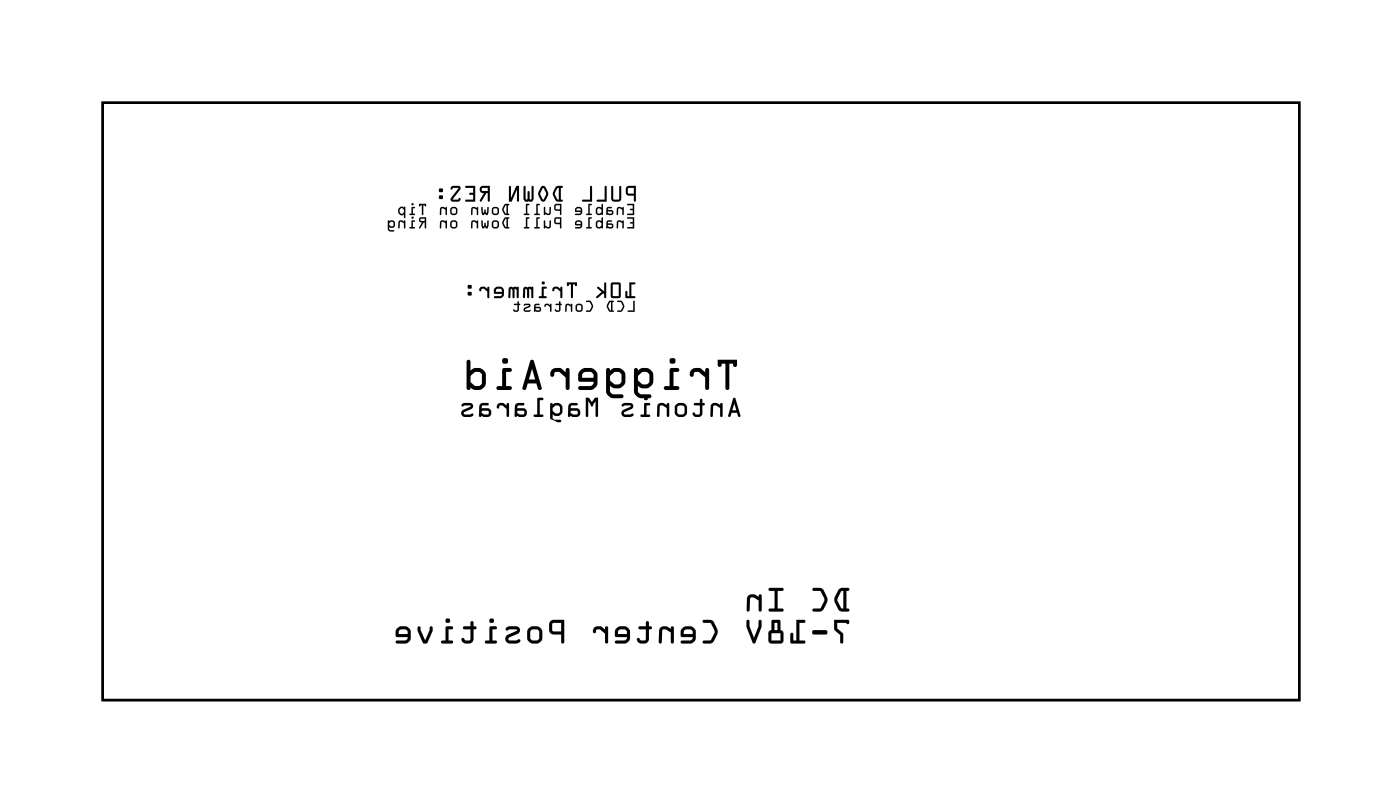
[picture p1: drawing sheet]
<svg xmlns="http://www.w3.org/2000/svg" width="117mm" height="67mm" viewBox="0 0 117 67" stroke-linecap="round" stroke-linejoin="round" font-family="sans-serif">
<path d="M8.6 8.6h99.8v49.8h-99.8z" fill="none" stroke="#000" stroke-width=".2"/>
<path d="M8.6 8.6h99.8v49.8h-99.8z" fill="none" stroke="#000" stroke-width=".08"/>
<g fill="#000">
<path d="M52.3 18.1v.1h.5v.3l-.3 .1h.3v.3h-.4l-.1 .1 .6 .1v-1zM52.3 18.1h.6v1l-.6-.1 .1-.1h.4v-.3h-.3l.3-.1v-.3h-.5zM51.5 18.4l-.1 .6h.1l.1-.5 .3 .1v.4h.1v-.6l-.1 .1-.2-.1zM51.5 18.4h.2l.2 .1 .1-.1v.6h-.1v-.4l-.2-.1h-.1l-.1 .5h-.1zM50.6 18.4v.6h.4a.22 .22 0 0 0 .2-.2 .22 .22 0 0 0-.2-.2h-.3v-.1h.3v-.1zM50.6 18.4h.4v.1l-.3 .1h.3a.22 .22 0 0 1 .2 .2 .22 .22 0 0 1-.2 .3l-.4-.1zM50.7 18.8l.3-.1v.2h-.2h-.1zM50.7 18.8v.1h.1h.2v-.2zM49.8 18.4l-.1 .5 .2 .1h.3h.1v-.9h-.1v.3h-.3zM49.8 18.4h.1h.3v-.3h.1v.9h-.1h-.3l-.2-.1zM49.8 18.5h.2l.2 .1v.2l-.2 .1h-.2zM49.8 18.5v.4h.2l.2-.1v-.2l-.2-.1zM49.1 18.1v.8l-.2 .1h.4v-.1h-.1v-.7l.2-.1zM49.1 18.1h.3l-.2 .1v.7h.1v.1h-.4l.2-.1zM48 18.4v.4h.4v.1h-.4v.1h.4l.2-.2-.1-.3-.2-.1zM48 18.4h.3l.2 .1 .1 .3-.2 .2h-.4v-.1h.4v-.1h-.4zM48.1 18.5h.3v.2h-.3zM48.1 18.5v.2h.3v-.2zM46.3 18.2l-.1 .4 .1 .1h.4v.3h.1v-.9zM46.3 18.2l.5-.1v.9h-.1v-.3h-.4l-.1-.1zM46.4 18.2h.3v.4h-.3zM46.4 18.3v.3h.3v-.4zM45.4 18.4v.6l.1-.1 .1 .1a.23 .23 0 0 0 .3-.1v-.5h-.1v.5l-.3-.1v-.4zM45.4 18.4h.1v.4l.2 .1h.1v-.5h.1v.5a.26 .26 0 0 1-.2 .2 .26 .26 0 0 1-.2-.2l-.1 .1zM44.7 18.1v.8l-.1 .1h.4v-.1h-.2v-.7l.2-.1zM44.7 18.1h.3l-.2 .1v.7h.2v.1h-.4l.1-.1zM43.9 18.1v.8l-.2 .1h.4v-.1h-.1v-.7l.2-.1zM43.9 18.1h.3l-.2 .1v.7h.1v.1h-.4l.2-.1zM42.1 18.2l-.2 .3v.2l.2 .3h.3l.1-.1h-.1v-.7l.1-.1zM42.1 18.2l.4-.1-.1 .1v.7h.1l-.1 .1h-.3l-.2-.3v-.2zM42.2 18.2v.7h-.1l-.1-.3zM42.2 18.2l-.2 .4 .2 .3v-.7zM41 18.7a.34 .34 0 0 0 .6 0 .34 .34 0 0 0-.6 0zM41 18.7a.34 .34 0 0 1 .6 0 .34 .34 0 0 1-.6 0zM41.2 18.5l.3 .1-.1 .3h-.3zM41.2 18.5l-.1 .4h.3l.1-.3zM40.2 18.4v.6h.2l.1-.1v.1h.2v-.6h-.1v.5l-.1-.3-.2 .3v-.5zM40.2 18.4h.1v.5l.2-.3 .1 .3v-.5h.1v.6h-.2v-.1l-.1 .1h-.2zM39.4 18.4l-.1 .6h.1l.1-.5 .3 .1v.4h.1v-.6l-.1 .1-.3-.1zM39.4 18.4h.1l.3 .1 .1-.1v.6h-.1v-.4l-.2-.1h-.2v.5h-.1zM37.5 18.7a.35 .35 0 0 0 .7 0 .35 .35 0 0 0-.7 0zM37.5 18.7a.35 .35 0 0 1 .7 0 .35 .35 0 0 1-.7 0zM37.7 18.5l.3 .1v.3h-.3zM37.7 18.5v.4h.3v-.3zM36.8 18.4l-.1 .6h.1l.1-.5 .3 .1v.4h.1v-.6l-.1 .1-.3-.1zM36.8 18.4h.1l.3 .1 .1-.1v.6h-.1v-.4l-.2-.1h-.2v.5h-.1zM35 18.2a.22 .22 0 0 0 0 .2 .22 .22 0 0 0 .2 .1l-.2 .5h.1l.2-.5h.1v.5h.1v-.9zM35 18.2l.5-.1v.9h-.1v-.5h-.1l-.3 .5h-.1l.3-.5a.22 .22 0 0 1-.2-.1 .22 .22 0 0 1 0-.2zM35.1 18.2h.3v.2h-.3zM35.1 18.3v.1h.3v-.2zM34.3 18.4v.5l-.2 .1h.5v-.1h-.2v-.4l.2-.1zM34.3 18.4h.3l-.2 .1v.4h.2v.1h-.5l.2-.1zM34.3 18.2a.1 .1 0 0 0 .2 0 .1 .1 0 0 0-.2 0zM34.3 18.1a.1 .1 0 0 1 .2 0 .1 .1 0 0 1-.2 0zM33.3 18.4l-.1 .6h.1l.1-.5 .3 .1v.4h.1v-.6l-.1 .1-.2-.1zM33.3 18.4h.2l.2 .1 .1-.1v.6h-.1v-.4l-.2-.1h-.1l-.1 .5h-.1zM32.4 18.4v.8l.1 .1h.3v-.1l-.3-.1v-.2l.1 .1 .3-.1v-.4l-.1-.1-.3 .1zM32.4 18.4h.1h.3l.1 .1v.4l-.3 .1-.1-.1v.2l.3 .1v.1h-.3l-.1-.1zM32.5 18.6l.3-.1v.3l-.2 .1-.1-.1zM32.5 18.6v.2l.1 .1 .2-.1v-.3z"/>
<path d="M52.3 17v.1h.5v.3l-.3 .1h.3v.3h-.4l-.1 .1h.6v-.9zM52.3 17h.6v.9h-.6l.1-.1h.4v-.3h-.3l.3-.1v-.3h-.5zM51.5 17.3l-.1 .6h.1l.1-.5 .3 .1v.4h.1v-.6l-.1 .1-.2-.2zM51.5 17.3l.2-.1 .2 .2 .1-.1v.6h-.1v-.4l-.2-.1h-.1l-.1 .5h-.1zM50.6 17.3v.6h.4a.22 .22 0 0 0 .2-.2 .22 .22 0 0 0-.2-.2h-.3v-.1h.3v-.1zM50.6 17.3h.4v.1h-.3v.1h.3a.22 .22 0 0 1 .2 .2 .22 .22 0 0 1-.2 .2h-.4zM50.7 17.6h.3v.2h-.2l-.1-.1zM50.7 17.6v.1l.1 .1h.2v-.2zM49.8 17.3l-.1 .5 .2 .1h.3h.1v-.9h-.1v.3l-.3-.1zM49.8 17.3l.1-.1 .3 .1v-.3h.1v.9h-.1h-.3l-.2-.1zM49.8 17.4h.2l.2 .1v.2l-.2 .1-.2-.1zM49.8 17.4v.3l.2 .1 .2-.1v-.2l-.2-.1zM49.1 17v.8l-.2 .1h.4v-.1h-.1v-.7l.2-.1zM49.1 17h.3l-.2 .1v.7h.1v.1h-.4l.2-.1zM48 17.3v.4h.4v.1h-.4v.1h.4l.2-.2-.1-.3-.2-.2zM48 17.3l.3-.1 .2 .2 .1 .3-.2 .2h-.4v-.1h.4v-.1h-.4zM48.1 17.4h.3v.2h-.3zM48.1 17.4v.2h.3v-.2zM46.3 17l-.1 .5 .1 .1h.4v.3h.1v-.9zM46.3 17h.5v.9h-.1v-.3h-.4l-.1-.1zM46.4 17.1h.3v.4l-.3-.1zM46.4 17.1v.3l.3 .1v-.4zM45.4 17.3v.6l.1-.1 .1 .1a.23 .23 0 0 0 .3-.1v-.5h-.1v.5l-.3-.1v-.4zM45.4 17.3h.1v.4l.2 .1h.1v-.5h.1v.5a.26 .26 0 0 1-.2 .1 .26 .26 0 0 1-.2-.1l-.1 .1zM44.7 17v.8l-.1 .1h.4v-.1h-.2v-.7l.2-.1zM44.7 17h.3l-.2 .1v.7h.2v.1h-.4l.1-.1zM43.9 17v.8l-.2 .1h.4v-.1h-.1v-.7l.2-.1zM43.9 17h.3l-.2 .1v.7h.1v.1h-.4l.2-.1zM42.1 17.1l-.2 .3v.2l.2 .3h.3l.1-.1h-.1v-.7l.1-.1zM42.1 17.1l.4-.1-.1 .1v.7h.1l-.1 .1h-.3l-.2-.3v-.2zM42.2 17.1v.7h-.1l-.1-.3zM42.2 17.1l-.2 .4 .2 .3v-.7zM41 17.6a.34 .34 0 0 0 .6 0 .34 .34 0 0 0-.6 0zM41 17.6a.34 .34 0 0 1 .6 0 .34 .34 0 0 1-.6 0zM41.2 17.4h.3l-.1 .4-.3-.1zM41.2 17.4l-.1 .3 .3 .1 .1-.4zM40.2 17.3v.6h.2l.1-.1v.1h.2v-.6h-.1v.5l-.1-.3-.2 .3v-.5zM40.2 17.3h.1v.5l.2-.3 .1 .3v-.5h.1v.6h-.2v-.1l-.1 .1h-.2zM39.4 17.3l-.1 .6h.1l.1-.5 .3 .1v.4h.1v-.6l-.1 .1-.3-.2zM39.4 17.3l.1-.1 .3 .2 .1-.1v.6h-.1v-.4l-.2-.1h-.2v.5h-.1zM37.5 17.6a.35 .35 0 0 0 .7 0 .35 .35 0 0 0-.7 0zM37.5 17.6a.35 .35 0 0 1 .7 0 .35 .35 0 0 1-.7 0zM37.7 17.4h.3v.4l-.3-.1zM37.7 17.4v.3l.3 .1v-.4zM36.8 17.3l-.1 .6h.1l.1-.5 .3 .1v.4h.1v-.6l-.1 .1-.3-.2zM36.8 17.3l.1-.1 .3 .2 .1-.1v.6h-.1v-.4l-.2-.1h-.2v.5h-.1zM34.9 17l.1 .2 .2-.1v.8h.1v-.8l.2 .1v-.2zM34.9 17h.6v.2l-.2-.1v.8h-.1v-.8l-.2 .1zM34.3 17.3v.5l-.2 .1h.5v-.1h-.2v-.4l.2-.1zM34.3 17.3h.3l-.2 .1v.4h.2v.1h-.5l.2-.1zM34.3 17a.1 .1 0 0 0 .2 0 .1 .1 0 0 0-.2 0zM34.3 17a.1 .1 0 0 1 .2 0 .1 .1 0 0 1-.2 0zM33.3 17.4l-.1 .4 .2 .1h.3v.3h.1v-.9l-.1-.1v.1l-.2-.1zM33.3 17.4l.2-.2 .2 .1v-.1l.1 .1v.9h-.1v-.3h-.3l-.2-.1zM33.4 17.4l.1-.1 .2 .2v.2l-.2 .1-.2-.1zM33.4 17.4l-.1 .3 .2 .1 .2-.1v-.2l-.2-.2z"/>
<path d="M52.3 18.1v.1h.5v.3l-.3 .1h.3v.3h-.4l-.1 .1 .6 .1v-1zM51.5 18.4l-.1 .6h.1l.1-.5 .3 .1v.4h.1v-.6l-.1 .1-.2-.1zM50.6 18.4v.6l.4 .1a.22 .22 0 0 0 .2-.3 .22 .22 0 0 0-.2-.2h-.3l.3-.1v-.1zM50.7 18.8l.3-.1v.2h-.2h-.1zM49.8 18.4l-.1 .5 .2 .1h.3h.1v-.9h-.1v.3h-.3zM49.8 18.5h.2l.2 .1v.2l-.2 .1h-.2zM49.1 18.1v.8l-.2 .1h.4v-.1h-.1v-.7l.2-.1zM48 18.4v.4h.4v.1h-.4v.1h.4l.2-.2-.1-.3-.2-.1zM48.1 18.5h.3v.2h-.3zM46.3 18.2l-.1 .4 .1 .1h.4v.3h.1v-.9zM46.4 18.3l.3-.1v.4h-.3zM45.4 18.4v.6l.1-.1a.26 .26 0 0 0 .2 .2 .26 .26 0 0 0 .2-.2v-.5h-.1v.5l-.3-.1v-.4zM44.7 18.1v.8l-.1 .1h.4v-.1h-.2v-.7l.2-.1zM43.9 18.1v.8l-.2 .1h.4v-.1h-.1v-.7l.2-.1zM42.1 18.2a.56 .56 0 0 0 0 .8l.3 .1 .1-.1-.1-.1v-.7l.1-.1zM42.2 18.2v.7h-.1l-.1-.3zM41 18.7a.34 .34 0 0 0 .6 0 .34 .34 0 0 0-.6 0zM41.2 18.5l.3 .1-.1 .3h-.3zM40.2 18.4v.6h.2l.1-.1v.1h.2v-.6h-.1v.5l-.1-.3-.2 .3v-.5zM39.4 18.4l-.1 .6h.1l.1-.5 .3 .1v.4h.1v-.6l-.1 .1-.3-.1zM37.5 18.7a.35 .35 0 0 0 .7 0 .35 .35 0 0 0-.7 0zM37.7 18.5l.3 .1v.3h-.3zM36.8 18.4l-.1 .6h.1l.1-.5 .3 .1v.4h.1v-.6l-.1 .1-.3-.1zM35 18.2a.22 .22 0 0 0 0 .2 .22 .22 0 0 0 .2 .1l-.2 .5 .3-.5h.1v.5h.1v-.9zM35.1 18.3l.3-.1v.2h-.3zM34.3 18.4v.5l-.2 .1h.5v-.1h-.2v-.4l.2-.1zM34.3 18.2a.1 .1 0 0 0 .2 0 .1 .1 0 0 0-.2 0zM33.3 18.4l-.1 .6h.1l.1-.5 .3 .1v.4h.1v-.6l-.1 .1-.2-.1zM32.4 18.4v.8l.1 .1h.3v-.1l-.3-.1v-.2l.1 .1 .3-.1v-.4l-.1-.1h-.3zM32.5 18.6l.3-.1v.3l-.2 .1-.1-.1z"/>
<path d="M52.3 17v.1h.5v.3l-.3 .1h.3v.3h-.4l-.1 .1h.6v-.9zM51.5 17.3l-.1 .6h.1l.1-.5 .3 .1v.4h.1v-.6l-.1 .1-.2-.2zM50.6 17.3v.6h.4a.22 .22 0 0 0 .2-.2 .22 .22 0 0 0-.2-.2h-.3v-.1h.3v-.1zM50.7 17.6h.3v.2h-.2l-.1-.1zM49.8 17.3l-.1 .5 .2 .1h.3h.1v-.9h-.1v.3l-.3-.1zM49.8 17.4h.2l.2 .1v.2l-.2 .1-.2-.1zM49.1 17v.8l-.2 .1h.4v-.1h-.1v-.7l.2-.1zM48 17.3v.4h.4v.1h-.4v.1h.4l.2-.2-.1-.3-.2-.2zM48.1 17.4h.3v.2h-.3zM46.3 17l-.1 .5 .1 .1h.4v.3h.1v-.9zM46.4 17.1h.3v.4l-.3-.1zM45.4 17.3v.6l.1-.1a.26 .26 0 0 0 .2 .1 .26 .26 0 0 0 .2-.1v-.5h-.1v.5l-.3-.1v-.4zM44.7 17v.8l-.1 .1h.4v-.1h-.2v-.7l.2-.1zM43.9 17v.8l-.2 .1h.4v-.1h-.1v-.7l.2-.1zM42.1 17.1a.56 .56 0 0 0 0 .8h.3h.1l-.1-.1v-.7l.1-.1zM42.2 17.1v.7h-.1l-.1-.3zM41 17.6a.34 .34 0 0 0 .6 0 .34 .34 0 0 0-.6 0zM41.2 17.4h.3l-.1 .4-.3-.1zM40.2 17.3v.6h.2l.1-.1v.1h.2v-.6h-.1v.5l-.1-.3-.2 .3v-.5zM39.4 17.3l-.1 .6h.1l.1-.5 .3 .1v.4h.1v-.6l-.1 .1-.3-.2zM37.5 17.6a.35 .35 0 0 0 .7 0 .35 .35 0 0 0-.7 0zM37.7 17.4h.3v.4l-.3-.1zM36.8 17.3l-.1 .6h.1l.1-.5 .3 .1v.4h.1v-.6l-.1 .1-.3-.2zM34.9 17l.1 .2 .2-.1v.8h.1v-.8l.2 .1v-.2zM34.3 17.3v.5l-.2 .1h.5v-.1h-.2v-.4l.2-.1zM34.3 17a.1 .1 0 0 0 .2 0 .1 .1 0 0 0-.2 0zM33.3 17.4h-.1a.37 .37 0 0 0 .3 .6l.2-.1v.3h.1v-.9l-.1-.1v.1l-.2-.1zM33.4 17.4l.1-.1 .2 .2v.2l-.2 .1-.2-.1z"/>
<path d="M52.3 15.6l-.1 .6 .2 .1h.5v.5h.1v-1.3zM52.3 15.6l.7-.1v1.3h-.1v-.5h-.5l-.2-.1zM52.4 15.7h.5v.4h-.5zM52.4 15.7v.4h.5v-.4zM51 15.5v1.2l.1 .1h.6l.1-.2v-1.1h-.1l-.1 .1v1h-.4h-.1v-1.1zM51 15.5h.1v1.1h.1h.4v-1l.1-.1h.1v1.1l-.1 .2h-.6l-.1-.1zM50.5 15.5l-.1 1.1-.6 .1v.1h.8v-1.2zM50.5 15.5l.1 .1v1.2h-.8v-.2h.6zM49.2 15.5v1.1l-.6 .1v.1h.8v-1.2zM49.2 15.5l.2 .1v1.2h-.8v-.2h.6zM46.4 15.6l-.3 .5v.2l.3 .5h.5v-.1l-.1-.1v-.9l.1-.1v-.1h-.4zM46.4 15.6l.1-.1h.4v.1l-.1 .1v.9l.1 .1v.1h-.5l-.3-.5v-.2zM46.5 15.7h.1v.9h-.1l-.2-.4zM46.5 15.7l-.2 .5 .2 .4h.1v-.9zM45.1 15.6l-.2 .6 .2 .5a.22 .22 0 0 0 .4 0l.2-.6-.2-.5-.2-.1zM45.1 15.6l.2-.1 .2 .1 .2 .5-.2 .6a.22 .22 0 0 1-.4 0l-.2-.5zM45.3 15.7l.3 .5-.3 .4-.2-.4zM45.3 15.7l-.2 .5 .2 .4 .3-.4zM43.7 15.5v1.1l.1 .2h.6l.1-.2v-1.1h-.1l-.1 .1v1h-.1v-.6l-.1-.1-.1 .1v.6h-.1l-.1-1zM43.7 15.5l.1 .1 .1 1h.1v-.6l.1-.1 .1 .1v.6h.1v-1l.1-.1h.1v1.1l-.1 .2h-.6l-.1-.2zM42.5 15.5l-.1 1.3h.3l.4-1v.9l.1 .1 .1-1.3h-.2l-.5 1v-.9zM42.5 15.5l.1 .1v.9l.5-1h.2l-.1 1.3-.1-.1v-.9l-.4 1h-.3zM40.1 15.6a.31 .31 0 0 0-.1 .3 .31 .31 0 0 0 .4 .2l-.4 .7h.2l.4-.7h.1v.6l.1 .1 .1-1.3zM40.1 15.6l.8-.1-.1 1.3-.1-.1v-.6h-.1l-.5 .7h-.1l.4-.7a.31 .31 0 0 1-.4-.2 .31 .31 0 0 1 .1-.3zM40.2 15.7h.5v.2h-.5zM40.2 15.7v.2h.5v-.2zM38.8 15.5v.2h.7v.4h-.3l-.1 .1h.1h.3v.4h-.6l-.1 .2h.8v-1.3zM38.8 15.5h.8v1.3h-.8l.1-.2h.6v-.4h-.3h-.1l.1-.1h.3v-.4h-.7zM37.6 15.6v.2l.2-.1h.4l-.6 .8v.2l.2 .1h.5l.1-.1v-.2l-.2 .1h-.5l.7-.8v-.2l-.2-.1zM37.6 15.6l.6-.1 .2 .1v.2l-.7 .8h.5l.2-.1v.2l-.1 .1h-.5l-.2-.1v-.2l.6-.8h-.4l-.2 .1zM36.6 16.3v.3h.3v-.3zM36.6 16.3h.3v.3h-.3zM36.6 15.7v.3h.3v-.3zM36.6 15.7h.3v.3h-.3z"/>
<path d="M52.3 15.6l-.1 .6 .2 .1h.5v.5h.1v-1.3zM52.4 15.7h.5v.4h-.5zM51 15.5v1.2l.1 .1h.6l.1-.2v-1.1h-.1l-.1 .1v1h-.4h-.1v-1.1zM50.5 15.5l-.1 1.1h-.6v.2h.8v-1.2zM49.2 15.5v1.1h-.6v.2h.8v-1.2zM46.4 15.6a.78 .78 0 0 0 0 1.1l.5 .1v-.1l-.1-.1v-.9l.1-.1v-.1h-.4zM46.5 15.7h.1v.9h-.1l-.2-.4zM45.1 15.6l-.2 .6 .2 .5a.22 .22 0 0 0 .4 0l.2-.6-.2-.5-.2-.1zM45.3 15.7l.3 .5-.3 .4-.2-.4zM43.7 15.5v1.1l.1 .2h.6l.1-.2v-1.1h-.1l-.1 .1v1h-.1v-.6l-.1-.1-.1 .1v.6h-.1l-.1-1zM42.5 15.5l-.1 1.3h.3l.4-1v.9l.1 .1 .1-1.3h-.2l-.5 1v-.9zM40.1 15.6a.31 .31 0 0 0-.1 .3 .31 .31 0 0 0 .4 .2l-.4 .7h.1l.5-.7h.1v.6l.1 .1 .1-1.3zM40.2 15.7h.5v.2h-.5zM38.8 15.5v.2h.7v.4h-.3l-.1 .1h.1h.3v.4h-.6l-.1 .2h.8v-1.3zM37.6 15.6v.2l.2-.1h.4l-.6 .8v.2l.2 .1h.5l.1-.1v-.2l-.2 .1h-.5l.7-.8v-.2l-.2-.1zM36.6 16.3v.3h.3v-.3zM36.6 15.7v.3h.3v-.3z"/>
<path d="M52.8 25.1v.8h-.4v.1h.5v-.9zM52.8 25.1h.1v.9h-.5v-.1h.4zM51.5 25.1v.1h.3l.2 .3-.2 .4h-.3v.1a.43 .43 0 0 0 .6-.5l-.2-.4zM51.5 25.1h.4l.2 .4-.1 .3-.2 .2h-.3v-.1h.3l.1-.4-.1-.3h-.3zM50.8 25.1l-.2 .4v.2l.2 .3h.4v-.1h-.1v-.7l.1-.1zM50.8 25.1h.4l-.1 .1v.7h.1v.1h-.4l-.2-.3v-.2zM50.9 25.2h.1v.7l-.1-.1-.2-.3zM50.9 25.2l-.2 .3 .3 .4v-.7zM48.9 25.1v.1h.3l.1 .3-.1 .4h-.3v.1a.43 .43 0 0 0 .6-.5l-.2-.4zM48.9 25.1h.4l.2 .4-.1 .3-.2 .2h-.3v-.1h.3l.1-.4-.1-.3h-.3zM47.9 25.7a.35 .35 0 0 0 .7 0 .35 .35 0 0 0-.7 0zM47.9 25.7a.35 .35 0 0 1 .7 0 .35 .35 0 0 1-.7 0zM48.2 25.5h.3l-.1 .4-.3-.1zM48.2 25.5l-.1 .3 .3 .1 .1-.4zM47.2 25.4v.6h.1v-.6l.3 .2v.4h.1v-.7l-.1 .1-.2-.1zM47.2 25.4l.2-.1 .2 .1 .1-.1v.7h-.1v-.4l-.2-.2-.1 .1v.5h-.1zM46.3 25.3l.1 .1h.2v.4l-.2 .1-.1-.1a.25 .25 0 0 0 .2 .2 .25 .25 0 0 0 .2-.2v-.4h.2l-.2-.1v-.2l-.1 .1v.1zM46.3 25.3h.3v-.2h.1v.2l.2 .1h-.2v.4a.23 .23 0 0 1-.2 .2 .23 .23 0 0 1-.2-.2l.1 .1 .2-.1v-.4h-.2zM45.5 25.4l-.1 .2 .3-.2 .2 .2v.4h.1v-.7h-.1v.2l-.2-.2zM45.5 25.4l.2-.1 .2 .1v-.1h.1v.7h-.1v-.4l-.2-.2-.3 .2zM44.6 25.4l-.1 .6h.5a.22 .22 0 0 0 .1-.2 .22 .22 0 0 0-.1-.2h-.3v-.1v-.1h.3v-.1zM44.6 25.4l.4-.1v.1l-.3 .1v.1h.3a.22 .22 0 0 1 .1 .2 .22 .22 0 0 1-.1 .2h-.5zM44.7 25.7h.3v.1l-.2 .1-.1-.1zM44.7 25.7v.1l.1 .1 .2-.1v-.1zM43.7 25.4v.1h.4l-.4 .2v.2l.1 .1 .4-.1v-.1h-.4l.4-.2a.15 .15 0 0 0 0-.2 .15 .15 0 0 0-.1-.1zM43.7 25.4l.4-.1 .1 .1v.2l-.4 .2 .1 .1 .3-.1 .1 .1-.4 .1a.19 .19 0 0 1-.2-.1 .19 .19 0 0 1 .1-.3l.3-.1h-.4zM42.9 25.3v.1h.3v.4l-.2 .1-.1-.1h-.1a.25 .25 0 0 0 .2 .2 .25 .25 0 0 0 .3-.2v-.4h.1l-.1-.1v-.2l-.1 .1v.1zM42.9 25.3h.3v-.2h.1v.2l.1 .1h-.1v.4a.23 .23 0 0 1-.3 .2 .23 .23 0 0 1-.2-.2l.2 .1 .2-.1v-.4h-.3z"/>
<path d="M52.8 25.1v.8h-.4v.1h.5v-.9zM51.5 25.1v.1h.3l.2 .3-.2 .4h-.3v.1a.43 .43 0 0 0 .6-.5l-.2-.4zM50.8 25.1a.56 .56 0 0 0 0 .8l.3 .1 .1-.1h-.1v-.7l.1-.1zM50.9 25.2h.1v.7l-.1-.1-.2-.3zM48.9 25.1v.1h.3l.1 .3-.1 .4h-.3v.1a.43 .43 0 0 0 .6-.5l-.2-.4zM47.9 25.7a.35 .35 0 0 0 .7 0 .35 .35 0 0 0-.7 0zM48.2 25.5h.3l-.1 .4-.3-.1zM47.2 25.4v.6h.1v-.6l.3 .2v.4h.1v-.7l-.1 .1-.2-.1zM46.3 25.3l.1 .1h.2v.4l-.2 .1-.1-.1a.24 .24 0 0 0 .2 .2 .24 .24 0 0 0 .2-.2v-.4h.2l-.2-.1v-.2h-.1v.2zM45.5 25.4l-.1 .2 .3-.2 .2 .2v.4h.1v-.7h-.1v.1l-.2-.1zM44.6 25.4l-.1 .6h.5a.22 .22 0 0 0 .1-.2 .22 .22 0 0 0-.1-.2h-.3v-.1l.3-.1v-.1zM44.7 25.7h.3v.1l-.2 .1-.1-.1zM43.7 25.4v.1h.4l-.3 .1a.19 .19 0 0 0-.1 .3 .19 .19 0 0 0 .2 .1l.3-.1v-.1h-.4l.4-.2a.15 .15 0 0 0 0-.2 .15 .15 0 0 0-.1-.1zM42.9 25.3v.1h.3v.4l-.2 .1-.2-.1a.24 .24 0 0 0 .2 .2 .24 .24 0 0 0 .3-.2v-.4h.1l-.1-.1v-.2h-.1v.2z"/>
<path d="M52.5 23.5v1.2h-.2v-.4h-.1v.5l.7 .1v-.2h-.2v-1h.2l.1-.1zM52.5 23.5l.5 .1-.1 .1h-.2v1h.2v.2l-.7-.1v-.5h.1v.4h.2zM51 23.6v1.2l.1 .1 .6-.1 .1-.1v-1.1l-.2-.1zM51 23.6l.6-.1 .2 .1v1.1l-.1 .1-.6 .1-.2-.1zM51.1 23.7h.5v1h-.5zM51.1 23.7v1h.5v-1zM49.8 23.9v.1l.4 .3-.5 .4v.1h.2l.4-.3h.1v.3h.1v-1.2h-.1v.7l-.5-.4zM49.8 23.9h.1l.5 .4v-.7h.1v1.2h-.1v-.3h-.1l-.4 .3h-.2v-.1l.5-.4-.4-.3zM47.3 23.5v.3l.2-.1h.1v1.1l.1 .1 .1-1.2h.2l.1 .1v-.3zM47.3 23.5h.8v.3l-.1-.1h-.2l-.1 1.2-.1-.1v-1.1h-.1l-.2 .1zM46.1 24v.2a.12 .12 0 0 0 .1 0 .12 .12 0 0 0 .1-.1h.2l.2 .2v.5h.2v-.9h-.1l-.1 .2-.2-.2zM46.1 24l.4-.1 .2 .2 .1-.2h.1v.9h-.2v-.5l-.2-.2-.3 .1a.09 .09 0 0 1-.1 .1 .09 .09 0 0 1 0-.1zM45.2 23.9v.8h-.2l-.1 .1 .7 .1v-.2h-.3v-.6h.3v-.1zM45.2 23.9l.4 .1v.1h-.2v.6h.2v.2l-.7-.1 .1-.1h.2zM45.2 23.6a.13 .13 0 0 0 .2 0 .13 .13 0 0 0-.2 0zM45.2 23.6a.14 .14 0 0 1 .2 0 .14 .14 0 0 1-.2 0zM43.7 24l-.1 .8h.2v-.7l.2 .1v.6h.1l.1-.7 .1 .1v.6h.2v-.9zM43.7 24l.8-.1v.9h-.2v-.6l-.1-.1-.1 .7h-.1v-.6l-.2-.1v.7h-.2zM42.5 24l-.1 .8h.2v-.7l.1 .1 .1 .6h.1l.1-.7 .1 .1v.6h.1v-.9zM42.5 24l.7-.1v.9h-.1v-.6l-.1-.1-.1 .7h-.1l-.1-.6-.1-.1v.7h-.2zM41.3 24l-.1 .2v.3l.7 .1-.2 .1h-.5v.1h.7l.1-.2v-.5l-.3-.2h-.3zM41.3 24l.1-.1h.3l.3 .2v.5l-.1 .2h-.7v-.1h.5l.2-.1-.7-.1v-.3zM41.4 24.1h.4l.1 .2h-.5zM41.4 24.1v.2h.5l-.1-.2zM40 24v.2a.12 .12 0 0 0 .1 0 .12 .12 0 0 0 .1-.1h.2l.2 .2 .1 .5h.1v-.9h-.1l-.1 .2-.2-.2zM40 24l.4-.1 .2 .2 .1-.2h.1v.9h-.2v-.5l-.2-.2-.3 .1a.09 .09 0 0 1 0 .1 .09 .09 0 0 1-.1-.1zM39 24.4v.2h.3v-.2zM39 24.4h.3v.2h-.3zM39 23.8v.2h.3v-.2zM39 23.8h.3v.2h-.3z"/>
<path d="M52.5 23.5v1.2h-.2v-.4h-.1v.5l.7 .1v-.2h-.2v-1h.2l.1-.1zM51 23.6l-.1 1.2 .2 .1 .6-.1 .1-.1v-1.1l-.2-.1zM51.1 23.7h.5v1h-.5zM49.8 23.9v.1l.4 .3-.5 .4v.1h.2l.4-.3h.1v.3h.1v-1.2h-.1v.7l-.5-.4zM47.3 23.5v.3l.2-.1h.1v1.1l.1 .1 .1-1.2h.2l.1 .1v-.3zM46.1 24v.2a.09 .09 0 0 0 0 .1 .09 .09 0 0 0 .1-.1l.3-.1 .2 .2v.5h.2v-.9h-.1l-.1 .2-.2-.2zM45.2 23.9v.8h-.2l-.1 .1 .7 .1v-.2h-.2v-.6h.2v-.1zM45.2 23.6a.13 .13 0 0 0 .2 0 .13 .13 0 0 0-.2 0zM43.7 24l-.1 .8h.2v-.7l.2 .1v.6h.1l.1-.7 .1 .1v.6h.2v-.9zM42.5 24l-.1 .8h.2v-.7l.1 .1 .1 .6h.1l.1-.7 .1 .1v.6h.1v-.9zM41.3 24l-.1 .2v.3l.7 .1-.2 .1h-.5v.1h.7l.1-.2v-.5l-.3-.2h-.3zM41.4 24.1h.4l.1 .2h-.5zM40 24v.2a.09 .09 0 0 0 .1 .1 .09 .09 0 0 0 0-.1l.3-.1 .2 .2v.5h.2v-.9h-.1l-.1 .2-.2-.2zM39 24.4v.2h.3v-.2zM39 23.8v.2h.3v-.2z"/>
<path d="M59.9 30v.4a.16 .16 0 0 0 .1 .2 .16 .16 0 0 0 .2-.2v-.1h.3v2a.16 .16 0 0 0 .2 .2 .16 .16 0 0 0 .1-.2v-2h.3v.1a.16 .16 0 0 0 .2 .2 .16 .16 0 0 0 .2-.2v-.4zM59.9 30h1.6v.4a.16 .16 0 0 1-.2 .2 .16 .16 0 0 1-.2-.2v-.1h-.3v2a.16 .16 0 0 1-.1 .2 .16 .16 0 0 1-.2-.2v-2h-.3v.1a.16 .16 0 0 1-.2 .2 .16 .16 0 0 1-.1-.2zM57.7 30.8l-.2 .4a.18 .18 0 0 0 .2 .2 .18 .18 0 0 0 .2-.2l.1-.2h.3l.5 .5v.8a.16 .16 0 0 0 .2 .2 .16 .16 0 0 0 .1-.2v-1.5a.16 .16 0 0 0-.1-.1 .16 .16 0 0 0-.2 .1v.2l-.4-.3h-.4zM57.7 30.8l.3-.1h.4l.4 .3v-.2a.16 .16 0 0 1 .2-.1 .16 .16 0 0 1 .1 .1v1.5a.16 .16 0 0 1-.1 .2 .16 .16 0 0 1-.2-.2v-.8l-.5-.5-.4 .1a.27 .27 0 0 1-.3 .3l-.1-.2zM55.9 30.7v1.5h-.4a.16 .16 0 0 0-.1 .2 .16 .16 0 0 0 .1 .1h1a.16 .16 0 0 0 .2-.1 .16 .16 0 0 0-.2-.2h-.3v-1.2h.3a.16 .16 0 0 0 .2-.2 .16 .16 0 0 0-.2-.1zM55.9 30.7h.6a.16 .16 0 0 1 .2 .1 .16 .16 0 0 1-.2 .2h-.3v1.2h.3a.16 .16 0 0 1 .2 .2 .16 .16 0 0 1-.2 .1h-1a.16 .16 0 0 1-.1-.1 .16 .16 0 0 1 .1-.2h.3zM55.8 30.1a.25 .25 0 0 0 .5 0 .25 .25 0 0 0-.5 0zM55.8 30.1a.26 .26 0 0 1 .5 0 .26 .26 0 0 1-.5 0zM52.9 30.7v2.1l.4 .4h.9a.16 .16 0 0 0 .1-.2 .16 .16 0 0 0-.1-.1l-.8-.1-.2-.1v-.5a.74 .74 0 0 0 .7 .2l.4-.2a1.13 1.13 0 0 0 .2-1l-.1-.2-.2-.2a.86 .86 0 0 0-.8-.1l-.2 .2a.17 .17 0 0 0-.1-.2 .17 .17 0 0 0-.2 0zM52.9 30.7a.17 .17 0 0 1 .2 0 .17 .17 0 0 1 .1 .2l.2-.2a.86 .86 0 0 1 .8 .1l.2 .2 .1 .2a1.14 1.14 0 0 1-.2 1l-.4 .2a.74 .74 0 0 1-.7-.2v.5l.2 .1 .8 .1a.16 .16 0 0 1 .1 .1 .16 .16 0 0 1-.1 .2h-.9l-.4-.4zM53.3 31.3l.3-.3h.4l.2 .3-.1 .6a.47 .47 0 0 1-.6 .1l-.3-.3zM53.3 31.3l-.1 .4 .4 .4a.42 .42 0 0 0 .5-.2l.1-.6-.2-.3h-.4zM50.6 30.7v2.1l.4 .4h.8a.16 .16 0 0 0 .2-.2 .16 .16 0 0 0-.2-.1l-.8-.1-.1-.1v-.5a.74 .74 0 0 0 .7 .2l.4-.2a1.13 1.13 0 0 0 .2-1l-.1-.2-.2-.2a.86 .86 0 0 0-.8-.1l-.2 .2a.17 .17 0 0 0-.1-.2 .17 .17 0 0 0-.2 0zM50.6 30.7a.17 .17 0 0 1 .2 0 .17 .17 0 0 1 .1 .2l.2-.2a.86 .86 0 0 1 .8 .1l.2 .2 .1 .2a1.14 1.14 0 0 1-.2 1l-.4 .2a.74 .74 0 0 1-.7-.2v.5l.1 .1 .8 .1a.16 .16 0 0 1 .2 .1 .16 .16 0 0 1-.2 .2h-.8l-.4-.4zM50.9 31.3l.4-.3h.3l.2 .3v.6a.47 .47 0 0 1-.6 .1l-.3-.3zM50.9 31.3v.4l.4 .4a.42 .42 0 0 0 .5-.2v-.6l-.2-.3h-.3zM48.4 30.9a.89 .89 0 0 0-.1 .9h1.2v.2l-.2 .2h-.9a.16 .16 0 0 0-.2 .2 .16 .16 0 0 0 .2 .1h.9l.4-.2a1.34 1.34 0 0 0 .1-1.1l-.2-.3a.8 .8 0 0 0-.8-.2zM48.4 30.9l.3-.2h.7l.3 .2 .1 .3a1.34 1.34 0 0 1-.1 1.1l-.4 .2h-.9a.16 .16 0 0 1-.2-.1 .16 .16 0 0 1 .2-.2h.9l.2-.2v-.2h-1.1l-.2-.1a.95 .95 0 0 1 .2-.8zM48.6 31.1l.2-.1h.5l.2 .2v.3h-1zM48.6 31.1v.4h.9v-.3l-.2-.2h-.5zM46 30.8l-.1 .4a.18 .18 0 0 0 .2 .2 .18 .18 0 0 0 .1-.2l.1-.2h.3l.6 .5v.8a.16 .16 0 0 0 .1 .2 .16 .16 0 0 0 .2-.2v-1.5a.16 .16 0 0 0-.2-.1 .16 .16 0 0 0-.1 .1v.2l-.4-.3h-.4zM46 30.8l.4-.1h.4l.4 .3v-.2a.16 .16 0 0 1 .1-.1 .16 .16 0 0 1 .2 .1v1.5a.16 .16 0 0 1-.2 .2 .16 .16 0 0 1-.1-.2v-.8l-.6-.5-.3 .1a.27 .27 0 0 1-.3 .3l-.1-.2zM44.2 30.1l-.6 2.2a.17 .17 0 0 0 .1 .2 .17 .17 0 0 0 .2-.1l.1-.4h.7l.2 .4a.17 .17 0 0 0 .1 .1 .17 .17 0 0 0 .2-.2l-.7-2.2-.1-.1zM44.3 30h.1l.1 .1 .7 2.2a.17 .17 0 0 1-.2 .2 .17 .17 0 0 1-.1-.1l-.2-.4h-.7l-.1 .4a.17 .17 0 0 1-.2 .1 .17 .17 0 0 1-.1-.2zM44.4 30.7l.2 .9h-.5zM44.4 30.7l-.3 .9h.5zM41.9 30.7v1.5h-.3a.16 .16 0 0 0-.2 .2 .16 .16 0 0 0 .2 .1h.9a.16 .16 0 0 0 .2-.1 .16 .16 0 0 0-.2-.2h-.3v-1.2h.3a.16 .16 0 0 0 .2-.2 .16 .16 0 0 0-.2-.1zM41.9 30.7h.6a.16 .16 0 0 1 .2 .1 .16 .16 0 0 1-.2 .2h-.3v1.2h.3a.16 .16 0 0 1 .2 .2 .16 .16 0 0 1-.2 .1h-.9a.16 .16 0 0 1-.2-.1 .16 .16 0 0 1 .2-.2h.3zM41.9 30.1a.25 .25 0 0 0 .5 0 .25 .25 0 0 0-.5 0zM41.9 30.1a.26 .26 0 0 1 .5 0 .26 .26 0 0 1-.5 0zM39 30l-.1 2.3a.17 .17 0 0 0 .2 .2 .17 .17 0 0 0 .1-.2l.5 .2h.4l.3-.2a1.36 1.36 0 0 0 .1-1.2l-.3-.3a.86 .86 0 0 0-.7-.1l-.3 .2v-.8l-.1-.1zM39 30h.1l.1 .1v.8l.3-.2a.86 .86 0 0 1 .7 .1l.3 .3a1.37 1.37 0 0 1-.1 1.2l-.3 .2h-.4l-.5-.2a.17 .17 0 0 1-.1 .2 .17 .17 0 0 1-.2-.2zM39.3 31.3l.3-.3 .5 .1 .1 .2-.1 .8-.1 .1h-.4l-.3-.3zM39.3 31.3v.6l.3 .3h.4l.1-.1v-1l-.1-.1h-.4z"/>
<path d="M59.9 30v.4a.16 .16 0 0 0 .1 .2 .16 .16 0 0 0 .2-.2v-.1h.3v2a.16 .16 0 0 0 .2 .2 .16 .16 0 0 0 .1-.2v-2h.3v.1a.16 .16 0 0 0 .2 .2 .16 .16 0 0 0 .2-.2v-.4zM57.7 30.8l-.2 .4a.18 .18 0 0 0 .2 .2 .18 .18 0 0 0 .2-.2l.1-.2h.3l.5 .5v.8a.16 .16 0 0 0 .2 .2 .16 .16 0 0 0 .1-.2v-1.5a.16 .16 0 0 0-.1-.1 .16 .16 0 0 0-.2 .1v.2l-.4-.3h-.4zM55.9 30.7l-.1 1.5h-.3a.16 .16 0 0 0-.1 .2 .16 .16 0 0 0 .1 .1h1a.16 .16 0 0 0 .2-.1 .16 .16 0 0 0-.2-.2h-.3v-1.2h.3a.16 .16 0 0 0 .2-.2 .16 .16 0 0 0-.2-.1zM55.8 30.1a.26 .26 0 0 0 .5 0 .26 .26 0 0 0-.5 0zM52.9 30.7v2.1l.4 .4h.9a.16 .16 0 0 0 .1-.2 .16 .16 0 0 0-.1-.1l-.8-.1-.2-.1v-.5a.74 .74 0 0 0 .7 .2l.4-.2a1.13 1.13 0 0 0 .2-1l-.1-.2-.2-.2a.86 .86 0 0 0-.8-.1l-.2 .2-.1-.2zM53.3 31.3l.3-.3h.4l.2 .3-.1 .6a.47 .47 0 0 1-.6 .1l-.3-.3zM50.6 30.7v2.1l.4 .4h.8a.16 .16 0 0 0 .2-.2 .16 .16 0 0 0-.2-.1l-.8-.1-.1-.1v-.5a.74 .74 0 0 0 .7 .2l.4-.2a1.13 1.13 0 0 0 .2-1l-.1-.2-.2-.2a.86 .86 0 0 0-.8-.1l-.2 .2-.1-.2zM50.9 31.3l.4-.3h.3l.2 .3v.6a.47 .47 0 0 1-.6 .1l-.3-.3zM48.4 30.9a.89 .89 0 0 0-.1 .9h1.2v.2l-.2 .2h-.9a.16 .16 0 0 0-.2 .2 .16 .16 0 0 0 .2 .1h.9l.4-.2a1.34 1.34 0 0 0 .1-1.1l-.2-.3a.81 .81 0 0 0-.8-.2zM48.6 31.1l.2-.1h.5l.2 .2v.3h-.9zM46 30.8l-.1 .4a.18 .18 0 0 0 .2 .2 .18 .18 0 0 0 .1-.2l.1-.2h.3l.6 .5v.8a.16 .16 0 0 0 .1 .2 .16 .16 0 0 0 .2-.2v-1.5a.16 .16 0 0 0-.2-.1 .16 .16 0 0 0-.1 .1v.2l-.4-.3h-.4zM44.3 30l-.7 2.3a.17 .17 0 0 0 .1 .2 .17 .17 0 0 0 .2-.1l.1-.4h.7l.2 .4a.17 .17 0 0 0 .1 .1 .17 .17 0 0 0 .2-.2l-.7-2.2-.1-.1zM44.4 30.7l.2 .9h-.5zM41.9 30.7v1.5h-.3a.16 .16 0 0 0-.2 .2 .16 .16 0 0 0 .2 .1h.9a.16 .16 0 0 0 .2-.1 .16 .16 0 0 0-.2-.2h-.3v-1.2h.3a.16 .16 0 0 0 .2-.2 .16 .16 0 0 0-.2-.1zM41.9 30.1a.26 .26 0 0 0 .5 0 .26 .26 0 0 0-.5 0zM39 30l-.1 2.3a.17 .17 0 0 0 .2 .2 .17 .17 0 0 0 .1-.2l.5 .2h.4l.3-.2a1.36 1.36 0 0 0 .1-1.2 .76 .76 0 0 0-1-.4l-.3 .2v-.8l-.1-.1zM39.3 31.3l.3-.3 .5 .1 .1 .2-.1 .8-.1 .1h-.4l-.3-.3z"/>
<path d="M61.2 33.2l-.5 1.5h.2l.1-.3h.5l.1 .3 .1 .1 .1-.1-.5-1.5zM61.2 33.2h.1l.5 1.5a.11 .11 0 0 1-.1 .1 .11 .11 0 0 1-.1-.1l-.1-.3h-.5l-.1 .3a.11 .11 0 0 1-.1 .1 .11 .11 0 0 1-.1-.1zM61.2 33.6l.2 .6h-.3zM61.2 33.6l-.1 .6h.3zM59.4 33.7l-.1 .2-.1 .8a.1 .1 0 0 0 .1 .1 .11 .11 0 0 0 .2-.1v-.8l.1-.1h.1l.4 .2v.7a.1 .1 0 0 0 .1 .1 .1 .1 0 0 0 .1-.1v-1a.1 .1 0 0 0-.1-.1 .1 .1 0 0 0-.1 .1v.1l-.4-.2zM59.4 33.7l.3-.1 .4 .2v-.1a.11 .11 0 0 1 .1-.1 .11 .11 0 0 1 .1 .1v1a.11 .11 0 0 1-.1 .1 .11 .11 0 0 1-.1-.1v-.7l-.4-.2-.2 .1v.8a.11 .11 0 0 1-.2 .1 .1 .1 0 0 1-.1-.1l.1-.8zM57.9 33.6v.2h.5v.7l-.3 .1-.1-.1a.11 .11 0 0 0-.2-.1 .1 .1 0 0 0 0 .1 .43 .43 0 0 0 .4 .3 .43 .43 0 0 0 .4-.3v-.7h.1a.1 .1 0 0 0 .1-.1 .1 .1 0 0 0-.1-.1h-.1v-.3a.1 .1 0 0 0-.1-.1 .1 .1 0 0 0-.1 .1v.3zM57.9 33.6h.5v-.3a.11 .11 0 0 1 .1-.1 .11 .11 0 0 1 .1 .1v.3h.1a.11 .11 0 0 1 .1 .1 .11 .11 0 0 1-.1 .1h-.1v.7a.41 .41 0 0 1-.4 .3 .41 .41 0 0 1-.4-.4h.1l.2 .2 .2-.1h.1v-.7h-.5zM56.4 33.7l-.1 .3v.5l.3 .2 .4 .1 .2-.2 .1-.2v-.4a.42 .42 0 0 0-.4-.4h-.3zM56.4 33.7l.2-.1h.3l.3 .2 .1 .6-.2 .3-.4 .1-.4-.2v-.6zM56.5 33.9l.4-.1 .2 .1v.5l-.1 .1-.4 .1-.1-.2zM56.5 33.9v.5l.1 .2 .4-.1 .1-.1v-.5l-.2-.1zM54.9 33.7l-.1 .2v.8a.1 .1 0 0 0 .1 .1 .1 .1 0 0 0 .1-.1v-.8l.1-.1h.2l.3 .2v.7a.1 .1 0 0 0 .1 .1 .1 .1 0 0 0 .1-.1v-1a.1 .1 0 0 0-.1-.1 .1 .1 0 0 0-.1 .1v.1l-.4-.2zM54.9 33.7l.3-.1 .4 .2v-.1a.11 .11 0 0 1 .1-.1 .11 .11 0 0 1 .1 .1v1a.11 .11 0 0 1-.1 .1 .11 .11 0 0 1-.1-.1v-.7l-.3-.2-.3 .1v.8a.1 .1 0 0 1-.1 .1 .1 .1 0 0 1-.1-.1v-.8zM53.7 33.6v1h-.2a.1 .1 0 0 0-.1 .1 .1 .1 0 0 0 .1 .1h.6a.1 .1 0 0 0 .1-.1 .1 .1 0 0 0-.1-.1h-.2v-.8h.2a.1 .1 0 0 0 .1-.1 .1 .1 0 0 0-.1-.1zM53.7 33.6h.4a.11 .11 0 0 1 .1 .1 .11 .11 0 0 1-.1 .1h-.2v.8h.2a.11 .11 0 0 1 .1 .1 .11 .11 0 0 1-.1 .1h-.6a.11 .11 0 0 1-.1-.1 .11 .11 0 0 1 .1-.1h.2zM53.7 33.2a.16 .16 0 0 0 .3 0 .16 .16 0 0 0-.3 0zM53.7 33.2a.17 .17 0 0 1 .3 0 .17 .17 0 0 1-.3 0zM51.9 33.7a.12 .12 0 0 0 0 .2 .12 .12 0 0 0 .2-.1l.5 .1-.7 .3-.1 .3a.32 .32 0 0 0 .3 .3h.4l.3-.1a.12 .12 0 0 0 0-.2 .12 .12 0 0 0-.2 0l-.5 .1-.1-.2 .7-.3a.27 .27 0 0 0 .1-.3 .27 .27 0 0 0-.2-.2h-.5zM51.9 33.7a.79 .79 0 0 1 .8 0l.1 .2-.1 .2-.7 .3 .1 .2 .5-.1a.11 .11 0 0 1 .2 0 .11 .11 0 0 1 0 .2l-.3 .1h-.4a.32 .32 0 0 1-.3-.3 .32 .32 0 0 1 .2-.3l.6-.3-.5-.1a.13 .13 0 0 1-.2 .1 .13 .13 0 0 1 0-.2zM48.9 33.2v1.5a.1 .1 0 0 0 .1 .1 .1 .1 0 0 0 .1-.1v-1.3l.2 .3a.11 .11 0 0 0 .1 .2 .11 .11 0 0 0 .1-.2l.2-.3v1.3a.1 .1 0 0 0 .1 .1 .1 .1 0 0 0 .1-.1v-1.5h-.3l-.2 .3-.3-.3zM48.9 33.2h.2l.3 .3 .2-.3h.3v1.5a.11 .11 0 0 1-.1 .1 .11 .11 0 0 1-.1-.1v-1.3l-.2 .3a.11 .11 0 0 1-.1 .2 .11 .11 0 0 1-.1-.2l-.2-.3v1.3a.11 .11 0 0 1-.1 .1 .11 .11 0 0 1-.1-.1zM47.5 33.7l-.1 .2v.8a.1 .1 0 0 0 .1 .1 .1 .1 0 0 0 .1-.1l.2 .1h.3a.37 .37 0 0 0 .3-.4 .37 .37 0 0 0-.3-.4h-.5l.1-.2h.4a.1 .1 0 0 0 .1-.1 .1 .1 0 0 0-.1-.1zM47.5 33.7l.6-.1a.11 .11 0 0 1 .1 .1 .11 .11 0 0 1-.1 .1h-.4l-.1 .2h.5a.37 .37 0 0 1 .3 .4 .37 .37 0 0 1-.3 .4h-.3l-.2-.1a.11 .11 0 0 1-.1 .1 .11 .11 0 0 1-.1-.1v-.8zM47.6 34.3l.5-.1 .1 .3-.4 .1-.2-.2zM47.6 34.3v.1l.2 .2 .4-.1-.1-.3zM45.9 33.6v1.3l.3 .3h.5a.1 .1 0 0 0 .1-.1 .1 .1 0 0 0-.1-.1h-.5l-.1-.1v-.4l.2 .2h.3l.2-.2 .1-.2-.1-.5-.2-.2h-.3a.17 .17 0 0 1-.2 .1 .17 .17 0 0 1-.1-.1zM45.9 33.6h.1l.1 .1 .2-.1h.3l.3 .2v.5l-.1 .2-.2 .2h-.2l-.3-.2v.4l.1 .1h.5a.11 .11 0 0 1 .1 .1 .11 .11 0 0 1-.1 .1h-.5l-.3-.3zM46.1 34l.2-.2h.3l.1 .2v.4l-.2 .1-.2-.1-.2-.1zM46.1 34v.3l.2 .1 .2 .1 .2-.1v-.4l-.1-.2h-.3zM44.8 33.2v1.4h-.2a.1 .1 0 0 0-.1 .1 .1 .1 0 0 0 .1 .1h.6a.1 .1 0 0 0 .1-.1 .1 .1 0 0 0-.1-.1h-.2v-1.2h.2a.1 .1 0 0 0 .1-.1 .1 .1 0 0 0-.1-.1zM44.8 33.2h.4a.11 .11 0 0 1 .1 .1 .11 .11 0 0 1-.1 .1h-.2v1.2h.2a.11 .11 0 0 1 .1 .1 .11 .11 0 0 1-.1 .1h-.6a.11 .11 0 0 1-.1-.1 .11 .11 0 0 1 .1-.1h.2zM43 33.7l-.1 .2v.8a.1 .1 0 0 0 .1 .1 .1 .1 0 0 0 .1-.1l.2 .1h.3a.37 .37 0 0 0 .3-.4 .37 .37 0 0 0-.3-.4h-.5l.1-.2h.4a.1 .1 0 0 0 .1-.1 .1 .1 0 0 0-.1-.1zM43 33.7l.6-.1a.11 .11 0 0 1 .1 .1 .11 .11 0 0 1-.1 .1h-.4l-.1 .2h.5a.37 .37 0 0 1 .3 .4 .37 .37 0 0 1-.3 .4h-.3l-.2-.1a.11 .11 0 0 1-.1 .1 .11 .11 0 0 1-.1-.1v-.8zM43.2 34.3l.5-.1v.3l-.3 .1-.3-.2zM43.2 34.3l-.1 .1 .3 .2 .3-.1v-.3zM41.5 33.7l-.1 .2a.11 .11 0 0 0 .1 .2 .11 .11 0 0 0 .1-.2l.1-.1h.2l.4 .3v.6a.1 .1 0 0 0 .1 .1 .1 .1 0 0 0 .1-.1v-1a.1 .1 0 0 0-.1-.1 .1 .1 0 0 0-.1 .1v.1l-.3-.2zM41.5 33.7l.5-.1 .2 .2v-.1a.11 .11 0 0 1 .2-.1 .11 .11 0 0 1 .1 .1v1a.11 .11 0 0 1-.1 .1 .11 .11 0 0 1-.2-.1v-.6l-.3-.3-.3 .1a.13 .13 0 0 1 0 .1 .13 .13 0 0 1-.2 0zM40.1 33.7l-.1 .2-.1 .8a.11 .11 0 0 0 .2 .1 .1 .1 0 0 0 .1-.1l.1 .1h.4a.37 .37 0 0 0 .3-.4 .37 .37 0 0 0-.3-.4h-.5v-.2h.5a.1 .1 0 0 0 .1-.1 .1 .1 0 0 0-.1-.1zM40.1 33.7l.6-.1a.11 .11 0 0 1 .1 .1 .11 .11 0 0 1-.1 .1h-.5v.2h.5a.37 .37 0 0 1 .3 .4 .37 .37 0 0 1-.3 .4h-.4l-.1-.1a.11 .11 0 0 1-.1 .1 .11 .11 0 0 1-.2-.1l.1-.8zM40.2 34.3l.5-.1 .1 .3-.4 .1-.2-.2zM40.2 34.3v.1l.2 .2 .4-.1-.1-.3zM38.5 33.7a.12 .12 0 0 0 .1 .2 .12 .12 0 0 0 .1-.1l.6 .1-.7 .3-.1 .3a.32 .32 0 0 0 .3 .3h.4l.2-.1a.12 .12 0 0 0 0-.2 .12 .12 0 0 0-.1 0l-.5 .1-.1-.2 .6-.3a.27 .27 0 0 0 .2-.3 .27 .27 0 0 0-.3-.2h-.4zM38.5 33.7a.79 .79 0 0 1 .9 0l.1 .2-.1 .2-.7 .3 .1 .2 .5-.1a.11 .11 0 0 1 .1 0 .11 .11 0 0 1 .1 .2l-.3 .1h-.4a.32 .32 0 0 1-.3-.3 .32 .32 0 0 1 .2-.3l.6-.3-.5-.1a.13 .13 0 0 1-.2 .1 .13 .13 0 0 1-.1-.2z"/>
<path d="M61.2 33.2l-.5 1.5h.2l.1-.3h.5l.1 .3 .1 .1 .1-.1-.5-1.5zM61.2 33.6l.2 .6h-.3zM59.4 33.7l-.1 .2-.1 .8a.1 .1 0 0 0 .1 .1 .11 .11 0 0 0 .2-.1v-.8l.1-.1 .5 .2v.7a.1 .1 0 0 0 .1 .1 .1 .1 0 0 0 .1-.1v-1a.1 .1 0 0 0-.1-.1 .1 .1 0 0 0-.1 .1v.1l-.4-.2zM57.9 33.6v.2h.5v.7l-.3 .1-.1-.1a.11 .11 0 0 0-.2-.1 .1 .1 0 0 0 0 .1 .43 .43 0 0 0 .4 .3 .43 .43 0 0 0 .4-.3v-.7h.1a.1 .1 0 0 0 .1-.1 .1 .1 0 0 0-.1-.1h-.1v-.3a.1 .1 0 0 0-.1-.1 .1 .1 0 0 0-.1 .1v.3zM56.4 33.7l-.1 .3v.5l.3 .2 .4 .1 .2-.2 .1-.2v-.4a.42 .42 0 0 0-.4-.4h-.3zM56.5 33.9l.4-.1 .2 .1v.5l-.1 .1-.4 .1-.1-.2zM54.9 33.7l-.1 .2v.8a.1 .1 0 0 0 .1 .1 .1 .1 0 0 0 .1-.1v-.8l.1-.1 .5 .2v.7a.1 .1 0 0 0 .1 .1 .1 .1 0 0 0 .1-.1v-1a.1 .1 0 0 0-.1-.1 .1 .1 0 0 0-.1 .1v.1l-.4-.2zM53.7 33.6v1h-.2a.1 .1 0 0 0-.1 .1 .1 .1 0 0 0 .1 .1h.6a.1 .1 0 0 0 .1-.1 .1 .1 0 0 0-.1-.1h-.2v-.8h.2a.1 .1 0 0 0 .1-.1 .1 .1 0 0 0-.1-.1zM53.7 33.2a.16 .16 0 0 0 .3 0 .16 .16 0 0 0-.3 0zM51.9 33.7a.12 .12 0 0 0 0 .2 .12 .12 0 0 0 .2-.1l.5 .1-.6 .3a.32 .32 0 0 0-.2 .3 .32 .32 0 0 0 .3 .3h.4l.3-.1a.13 .13 0 0 0-.1-.2 .13 .13 0 0 0-.1 .1l-.5-.1-.1-.1 .7-.3a.27 .27 0 0 0 .1-.3 .27 .27 0 0 0-.2-.2h-.5zM48.9 33.2v1.5a.1 .1 0 0 0 .1 .1 .1 .1 0 0 0 .1-.1v-1.3l.2 .3a.11 .11 0 0 0 .1 .2 .11 .11 0 0 0 .1-.2l.2-.3v1.3a.1 .1 0 0 0 .1 .1 .1 .1 0 0 0 .1-.1v-1.5h-.3l-.2 .3-.3-.3zM47.5 33.7l-.1 .2v.8a.1 .1 0 0 0 .1 .1 .1 .1 0 0 0 .1-.1l.2 .1h.3a.37 .37 0 0 0 .3-.4 .37 .37 0 0 0-.3-.4h-.4a.12 .12 0 0 1-.1-.1 .12 .12 0 0 1 .1-.1h.4a.1 .1 0 0 0 .1-.1 .1 .1 0 0 0-.1-.1zM47.6 34.3l.5-.1 .1 .3-.4 .1-.2-.2zM45.9 33.6v1.3l.3 .3h.5a.1 .1 0 0 0 .1-.1 .1 .1 0 0 0-.1-.1h-.5l-.1-.1v-.4l.3 .2h.2l.2-.2 .1-.2v-.5l-.3-.2h-.3l-.2 .1-.1-.1zM46.1 34l.2-.2h.3l.1 .2v.4l-.2 .1-.2-.1-.2-.1zM44.8 33.2v1.4h-.2a.1 .1 0 0 0-.1 .1 .1 .1 0 0 0 .1 .1h.6a.1 .1 0 0 0 .1-.1 .1 .1 0 0 0-.1-.1h-.2v-1.2h.2a.1 .1 0 0 0 .1-.1 .1 .1 0 0 0-.1-.1zM43 33.7l-.1 .2v.8a.1 .1 0 0 0 .1 .1 .1 .1 0 0 0 .1-.1l.2 .1h.3a.37 .37 0 0 0 .3-.4 .37 .37 0 0 0-.3-.4h-.4a.12 .12 0 0 1 0-.1 .12 .12 0 0 1 .1-.1h.3a.1 .1 0 0 0 .1-.1 .1 .1 0 0 0-.1-.1zM43.2 34.3l.5-.1v.3l-.3 .1-.3-.2zM41.5 33.7l-.1 .2a.11 .11 0 0 0 .1 .2 .11 .11 0 0 0 .1-.2l.1-.1h.2l.3 .3v.6a.11 .11 0 0 0 .2 .1 .1 .1 0 0 0 .1-.1v-1a.1 .1 0 0 0-.1-.1 .11 .11 0 0 0-.2 .1v.1l-.2-.2zM40.1 33.7l-.1 .2-.1 .8a.11 .11 0 0 0 .2 .1 .1 .1 0 0 0 .1-.1l.1 .1h.4a.37 .37 0 0 0 .3-.4 .37 .37 0 0 0-.3-.4h-.4a.12 .12 0 0 1-.1-.1 .12 .12 0 0 1 .1-.1h.4a.1 .1 0 0 0 .1-.1 .1 .1 0 0 0-.1-.1zM40.2 34.3l.5-.1 .1 .3-.4 .1-.2-.2zM38.5 33.7a.12 .12 0 0 0 .1 .2 .12 .12 0 0 0 .1-.1l.6 .1-.6 .3a.32 .32 0 0 0-.2 .3 .32 .32 0 0 0 .3 .3h.4l.2-.1a.13 .13 0 0 0 0-.2 .13 .13 0 0 0-.2 .1l-.5-.1v-.1l.6-.3a.27 .27 0 0 0 .2-.3 .27 .27 0 0 0-.3-.2h-.4z"/>
<path d="M69.6 51.7v.8l.5 .4v.6a.13 .13 0 0 0 .1 .2 .13 .13 0 0 0 .1-.2v-.7l-.5-.4v-.5h.8a.13 .13 0 0 0 .1 .1 .13 .13 0 0 0 .1-.1v-.1l-.1-.1zM69.6 51.7h1.1a.19 .19 0 0 1 .1 .2 .19 .19 0 0 1-.1 .1l-.1-.1h-.8v.5l.5 .4v.7a.13 .13 0 0 1-.1 .2 .13 .13 0 0 1-.1-.2v-.6l-.5-.4zM67.8 52.6l-.1 .2 .1 .1h1.1a.19 .19 0 0 0 .1-.2 .19 .19 0 0 0-.1-.2zM67.8 52.6l1.1-.1a.19 .19 0 0 1 .1 .2 .19 .19 0 0 1-.1 .2h-1.1l-.1-.1zM66.4 51.7v1.7h-.2v-.5a.13 .13 0 0 0-.2-.1 .13 .13 0 0 0-.1 .1v.6l.1 .1 1.1 .1a.13 .13 0 0 0 .1-.2 .13 .13 0 0 0-.1-.1h-.4v-1.5h.4a.13 .13 0 0 0 .1-.1 .13 .13 0 0 0-.1-.1zM66.4 51.7h.7a.13 .13 0 0 1 .1 .1 .13 .13 0 0 1-.1 .1h-.4v1.5h.4a.13 .13 0 0 1 .1 .1 .13 .13 0 0 1-.1 .2l-1.1-.1-.1-.1v-.6a.13 .13 0 0 1 .1-.2 .14 .14 0 0 1 .2 .2v.5h.2zM64.4 51.7l-.1 .8-.1 .1-.1 .2v.7l.2 .2 .9-.1 .1-.2v-.6v-.2l-.2-.1v-.7l-.1-.1zM64.4 51.7h.6h.1v.8l.2 .1 .1 .2v.6l-.2 .2-.9 .1-.2-.2v-.7l.1-.2 .1-.1zM64.3 52.8h.8v.6h-.8zM64.3 52.8v.6h.8v-.6zM64.6 51.9h.2v.6h-.2zM64.6 51.9v.6h.2v-.6zM62.3 51.7v.6l.5 1.3 .1 .1 .1-.1 .5-1.3v-.5a.13 .13 0 0 0-.1-.1 .13 .13 0 0 0-.1 .1v.4l-.4 1-.4-1v-.4zM62.3 51.7l.2 .1v.4l.4 1 .4-1v-.4a.13 .13 0 0 1 .1-.1 .13 .13 0 0 1 .1 .1v.5l-.5 1.3-.1 .1-.1-.1-.5-1.3zM58.6 51.7l.1 .2h.6l.3 .8-.3 .7h-.6a.13 .13 0 0 0-.1 .1 .13 .13 0 0 0 .1 .2h.5a1.02 1.02 0 0 0 .7-1l-.1-.3-.4-.7zM58.6 51.7h.7l.2 .2a1.14 1.14 0 0 1 .3 .9l-.4 .8-.7 .1a.13 .13 0 0 1-.1-.2 .13 .13 0 0 1 .1-.1h.6l.3-.7-.3-.8h-.6zM56.9 52.4l-.1 .3v.4h1v.1l-.2 .2h-.7a.13 .13 0 0 0-.1 .1 .13 .13 0 0 0 .1 .2l.7-.1 .3-.1a1.05 1.05 0 0 0 .1-.9l-.1-.2a.63 .63 0 0 0-.7-.2zM56.9 52.4l.3-.2h.5l.3 .4a1.06 1.06 0 0 1-.1 .9l-.3 .1-.7 .1a.13 .13 0 0 1-.1-.2 .13 .13 0 0 1 .1-.1h.7l.2-.3h-1v-.4zM57.1 52.5h.5l.2 .1v.3h-.8zM57.1 52.5l-.1 .4h.8v-.3l-.2-.1zM55.1 52.3l-.1 .3-.1 .9a.14 .14 0 0 0 .2 .2 .13 .13 0 0 0 .1-.2v-.9l.2-.1h.1l.5 .2v.8a.13 .13 0 0 0 .1 .2 .13 .13 0 0 0 .1-.2v-1.2a.13 .13 0 0 0-.1-.1 .13 .13 0 0 0-.1 .1v.1l-.5-.2zM55.1 52.3l.4-.1 .4 .2v-.1a.13 .13 0 0 1 .2-.1 .13 .13 0 0 1 .1 .1v1.2a.13 .13 0 0 1-.1 .2 .14 .14 0 0 1-.2-.2v-.8l-.4-.2h-.1l-.2 .1v.9a.13 .13 0 0 1-.1 .2 .14 .14 0 0 1-.2-.2l.1-.9zM53.3 52.2v.3h.6v.8l-.2 .1-.3-.1a.14 .14 0 0 0-.2-.1 .14 .14 0 0 0-.1 .1 .54 .54 0 0 0 .5 .4 .54 .54 0 0 0 .5-.4v-.8h.2a.13 .13 0 0 0 .1-.2 .13 .13 0 0 0-.1-.1h-.2v-.3a.13 .13 0 0 0-.1-.1 .13 .13 0 0 0-.1 .1v.3zM53.3 52.2h.6v-.3a.13 .13 0 0 1 .1-.1 .13 .13 0 0 1 .1 .1v.3h.2a.13 .13 0 0 1 .1 .1 .13 .13 0 0 1-.1 .2h-.2v.8a.51 .51 0 0 1-.5 .4 .51 .51 0 0 1-.5-.4 .19 .19 0 0 1 .2-.1 .19 .19 0 0 1 .1 .2l.5-.1v-.8h-.6zM51.4 52.4l-.1 .3v.4h1v.1l-.2 .2h-.7a.13 .13 0 0 0-.1 .1 .13 .13 0 0 0 .1 .2l.8-.1 .2-.1a1.05 1.05 0 0 0 .1-.9l-.1-.2a.63 .63 0 0 0-.7-.2zM51.4 52.4l.3-.2h.5l.3 .4a1.06 1.06 0 0 1-.1 .9l-.2 .1-.8 .1a.13 .13 0 0 1-.1-.2 .13 .13 0 0 1 .1-.1h.7l.2-.3h-1v-.4zM51.6 52.5h.5l.2 .1v.3h-.8zM51.6 52.5l-.1 .4h.8v-.3l-.2-.1zM49.6 52.3l-.1 .3a.14 .14 0 0 0 .1 .2 .14 .14 0 0 0 .1-.2l.1-.1h.2l.5 .3v.7a.13 .13 0 0 0 .1 .2 .13 .13 0 0 0 .1-.2v-1.2a.13 .13 0 0 0-.1-.1 .13 .13 0 0 0-.1 .1v.2l-.4-.3h-.3zM49.6 52.3l.2-.1h.3l.4 .3v-.2a.13 .13 0 0 1 .1-.1 .13 .13 0 0 1 .1 .1v1.2a.13 .13 0 0 1-.1 .2 .13 .13 0 0 1-.1-.2v-.7l-.5-.3h-.3a.2 .2 0 0 1 0 .2 .2 .2 0 0 1-.2 .1v-.2zM45.9 51.8a.8 .8 0 0 0 .1 1.1h.8v.6a.13 .13 0 0 0 .1 .2 .14 .14 0 0 0 .2-.2v-1.8h-.9zM45.9 51.8l.3-.1h.9v1.8a.14 .14 0 0 1-.2 .2 .13 .13 0 0 1-.1-.2v-.6h-.6a.39 .39 0 0 1-.4-.4v-.4zM46.1 52l.7-.1v.7h-.7zM46.1 52v.6h.7v-.7zM44.1 52.4a1.02 1.02 0 0 0-.1 .8v.2l.3 .2h.5l.3-.1a1.05 1.05 0 0 0 .1-.9l-.1-.2a.64 .64 0 0 0-.7-.2zM44.1 52.4l.3-.2h.5l.3 .4a1.06 1.06 0 0 1-.1 .9l-.3 .1h-.5l-.3-.2v-.2a1.02 1.02 0 0 1 .1-.8zM44.3 52.5h.5l.2 .1v.6l-.2 .2h-.4l-.2-.2v-.5zM44.3 52.5l-.1 .2v.5l.2 .2h.4l.2-.2v-.6l-.2-.1zM42.2 52.4a.14 .14 0 0 0 .1 .2 .14 .14 0 0 0 .2-.1h.5h.1l-.8 .5-.2 .3a.39 .39 0 0 0 .4 .4h.5l.4-.2a.14 .14 0 0 0-.1-.2 .14 .14 0 0 0-.2 .1h-.6l-.1-.1 .1-.2 .7-.3a.33 .33 0 0 0 .2-.3 .33 .33 0 0 0-.4-.3h-.5zM42.2 52.4a.97 .97 0 0 1 1.1-.1l.1 .2-.1 .3-.8 .3-.1 .2 .1 .1h.6a.15 .15 0 0 1 .2-.1 .15 .15 0 0 1 .1 .2 .88 .88 0 0 1-1.2-.1v-.2l.1-.2 .8-.5h-.1h-.5a.17 .17 0 0 1-.2 .1 .17 .17 0 0 1-.1-.2zM40.9 52.2l-.1 1.2h-.2a.13 .13 0 0 0-.2 .1 .14 .14 0 0 0 .2 .2h.7a.14 .14 0 0 0 .2-.2 .13 .13 0 0 0-.2-.1h-.2v-.9h.2a.14 .14 0 0 0 .2-.2 .13 .13 0 0 0-.2-.1zM40.9 52.2h.4a.13 .13 0 0 1 .2 .1 .14 .14 0 0 1-.2 .2h-.2v.9h.2a.13 .13 0 0 1 .2 .1 .14 .14 0 0 1-.2 .2h-.7a.14 .14 0 0 1-.2-.2 .13 .13 0 0 1 .2-.1h.2zM40.8 51.8a.2 .2 0 0 0 .4 0 .2 .2 0 0 0-.4 0zM40.8 51.7a.2 .2 0 0 1 .4 0 .2 .2 0 0 1-.4 0zM38.6 52.2l.1 .3h.5v.8l-.1 .1-.3-.1a.14 .14 0 0 0-.2-.1 .14 .14 0 0 0-.1 .1 .54 .54 0 0 0 .5 .4 .54 .54 0 0 0 .5-.4v-.8h.1a.13 .13 0 0 0 .1-.2 .13 .13 0 0 0-.1-.1h-.1v-.3a.13 .13 0 0 0-.1-.1 .13 .13 0 0 0-.2 .1v.3zM38.6 52.2h.6v-.3a.13 .13 0 0 1 .2-.1 .13 .13 0 0 1 .1 .1v.3h.1a.13 .13 0 0 1 .1 .1 .13 .13 0 0 1-.1 .2h-.1v.8a.49 .49 0 0 1-.5 .4 .49 .49 0 0 1-.5-.5h.2l.2 .2h.3v-.1v-.8h-.5zM37.2 52.2v1.2h-.3a.13 .13 0 0 0-.1 .1 .13 .13 0 0 0 .1 .2h.8a.13 .13 0 0 0 .1-.2 .13 .13 0 0 0-.1-.1h-.3v-.9h.3a.13 .13 0 0 0 .1-.2 .13 .13 0 0 0-.1-.1zM37.2 52.2h.5a.13 .13 0 0 1 .1 .1 .13 .13 0 0 1-.1 .2h-.3v.9h.3a.13 .13 0 0 1 .1 .1 .13 .13 0 0 1-.1 .2h-.8a.13 .13 0 0 1-.1-.2 .13 .13 0 0 1 .1-.1h.3zM37.1 51.8a.2 .2 0 0 0 .4 0 .2 .2 0 0 0-.4 0zM37.1 51.7a.2 .2 0 0 1 .4 0 .2 .2 0 0 1-.4 0zM34.9 52.2l-.1 .4 .5 1 .1 .1 .3-.1 .4-1v-.3a.13 .13 0 0 0-.1-.1 .13 .13 0 0 0-.2 .1v.2l-.3 .9-.4-.9v-.2zM34.9 52.2l.2 .1v.2l.4 .9 .3-.9v-.2a.13 .13 0 0 1 .2-.1 .13 .13 0 0 1 .1 .1v.3l-.4 1-.3 .1-.1-.1-.5-1zM33.1 52.4l-.1 .3v.4h1v.1l-.2 .2h-.7a.13 .13 0 0 0-.1 .1 .13 .13 0 0 0 .1 .2l.8-.1 .2-.1a1.05 1.05 0 0 0 .1-.9l-.1-.2a.63 .63 0 0 0-.7-.2zM33.1 52.4l.3-.2h.5l.4 .4a1.06 1.06 0 0 1-.2 .9l-.2 .1-.8 .1a.13 .13 0 0 1-.1-.2 .13 .13 0 0 1 .1-.1h.7l.2-.3h-1v-.4zM33.3 52.5h.6l.1 .1v.3h-.7zM33.3 52.5v.4h.7v-.3l-.1-.1z"/>
<path d="M69.6 51.7v.8l.5 .4v.6a.13 .13 0 0 0 .1 .2 .13 .13 0 0 0 .1-.2v-.7l-.5-.4v-.5h.8a.13 .13 0 0 0 .1 .1 .13 .13 0 0 0 .1-.1v-.1l-.1-.1zM67.8 52.6l-.1 .2 .1 .1h1.1a.19 .19 0 0 0 .1-.2 .19 .19 0 0 0-.1-.2zM66.4 51.7v1.7h-.2v-.5a.14 .14 0 0 0-.2-.2 .13 .13 0 0 0-.1 .2v.6l.1 .1 1.1 .1a.13 .13 0 0 0 .1-.2 .13 .13 0 0 0-.1-.1h-.4v-1.5h.4a.13 .13 0 0 0 .1-.1 .13 .13 0 0 0-.1-.1zM64.4 51.7l-.1 .8-.1 .1-.1 .2v.7l.2 .2 .9-.1 .1-.2v-.6v-.2l-.2-.1v-.7l-.1-.1zM64.3 52.8h.8v.6h-.8zM64.6 51.9h.2v.6h-.2zM62.3 51.7v.6l.5 1.3 .1 .1 .1-.1 .5-1.3v-.5a.13 .13 0 0 0-.1-.1 .13 .13 0 0 0-.1 .1v.4l-.4 1-.4-1v-.4zM58.6 51.7l.1 .2h.6l.3 .8-.3 .7h-.6a.13 .13 0 0 0-.1 .1 .13 .13 0 0 0 .1 .2h.5a1.02 1.02 0 0 0 .7-1l-.5-1zM56.9 52.4l-.1 .3v.4h1v.1l-.2 .2h-.7a.13 .13 0 0 0-.1 .1 .13 .13 0 0 0 .1 .2l.7-.1 .3-.1a1.05 1.05 0 0 0 .1-.9l-.1-.2a.63 .63 0 0 0-.7-.2zM57.1 52.5h.5l.2 .1v.3h-.8zM55.1 52.3l-.1 .3-.1 .9a.14 .14 0 0 0 .2 .2 .13 .13 0 0 0 .1-.2v-.9l.2-.1h.1l.4 .2v.8a.14 .14 0 0 0 .2 .2 .13 .13 0 0 0 .1-.2v-1.2a.13 .13 0 0 0-.1-.1 .13 .13 0 0 0-.2 .1v.1l-.4-.2zM53.3 52.2v.3h.6v.8l-.2 .1-.3-.1a.14 .14 0 0 0-.2-.1 .14 .14 0 0 0-.1 .1 .54 .54 0 0 0 .5 .4 .54 .54 0 0 0 .5-.4v-.8h.2a.13 .13 0 0 0 .1-.2 .13 .13 0 0 0-.1-.1h-.2v-.3a.13 .13 0 0 0-.1-.1 .13 .13 0 0 0-.1 .1v.3zM51.4 52.4l-.1 .3v.4h1v.1l-.2 .2h-.7a.13 .13 0 0 0-.1 .1 .13 .13 0 0 0 .1 .2l.8-.1 .2-.1a1.05 1.05 0 0 0 .1-.9l-.1-.2a.63 .63 0 0 0-.7-.2zM51.6 52.5h.5l.2 .1v.3h-.8zM49.6 52.3l-.1 .3a.14 .14 0 0 0 .1 .2 .14 .14 0 0 0 .1-.2l.1-.1h.2l.5 .3v.7a.13 .13 0 0 0 .1 .2 .13 .13 0 0 0 .1-.2v-1.2a.13 .13 0 0 0-.1-.1 .13 .13 0 0 0-.1 .1v.2l-.4-.3h-.3zM45.9 51.8a.8 .8 0 0 0 .1 1.1h.8v.6a.13 .13 0 0 0 .1 .2 .14 .14 0 0 0 .2-.2v-1.8h-.9zM46.1 52l.7-.1v.7h-.7zM44.1 52.4a1.02 1.02 0 0 0-.1 .8v.2l.3 .2h.5l.3-.1a1.05 1.05 0 0 0 .1-.9l-.1-.2a.64 .64 0 0 0-.7-.2zM44.3 52.5h.5l.2 .1v.6l-.2 .2h-.4l-.2-.2v-.5zM42.2 52.4a.14 .14 0 0 0 .1 .2 .14 .14 0 0 0 .2-.1h.5h.1l-.7 .4a.39 .39 0 0 0-.2 .4 .39 .39 0 0 0 .3 .4h.5l.4-.2a.17 .17 0 0 0-.1-.2 .17 .17 0 0 0-.3 .1h-.5l-.1-.1 .1-.2 .7-.3a.33 .33 0 0 0 .2-.3 .33 .33 0 0 0-.4-.3h-.5zM40.9 52.2l-.1 1.2h-.2a.13 .13 0 0 0-.2 .1 .14 .14 0 0 0 .2 .2h.7a.14 .14 0 0 0 .2-.2 .13 .13 0 0 0-.2-.1h-.2v-.9h.2a.14 .14 0 0 0 .2-.2 .13 .13 0 0 0-.2-.1zM40.8 51.8a.2 .2 0 0 0 .4 0 .2 .2 0 0 0-.4 0zM38.6 52.2l.1 .3h.5v.8l-.1 .1-.3-.1a.14 .14 0 0 0-.2-.1 .14 .14 0 0 0-.1 .1 .54 .54 0 0 0 .5 .4 .54 .54 0 0 0 .5-.4v-.8h.1a.13 .13 0 0 0 .1-.2 .13 .13 0 0 0-.1-.1h-.1v-.3a.13 .13 0 0 0-.1-.1 .13 .13 0 0 0-.2 .1v.3zM37.2 52.2v1.2h-.3a.13 .13 0 0 0-.1 .1 .13 .13 0 0 0 .1 .2h.8a.13 .13 0 0 0 .1-.2 .13 .13 0 0 0-.1-.1h-.3v-.9h.3a.13 .13 0 0 0 .1-.2 .13 .13 0 0 0-.1-.1zM37.1 51.8a.2 .2 0 0 0 .4 0 .2 .2 0 0 0-.4 0zM34.9 52.2l-.1 .4 .5 1 .1 .1 .3-.1 .4-1v-.3a.13 .13 0 0 0-.1-.1 .13 .13 0 0 0-.2 .1v.2l-.3 .9-.4-.9v-.2zM33.1 52.4l-.1 .3v.4h1v.1l-.2 .2h-.7a.13 .13 0 0 0-.1 .1 .13 .13 0 0 0 .1 .2l.8-.1 .2-.1a1.05 1.05 0 0 0 .2-.9l-.2-.2a.63 .63 0 0 0-.7-.2zM33.3 52.5h.6l.1 .1v.3h-.7z"/>
<path d="M70 49.1l-.4 .8v.4l.4 .6 .7 .1a.13 .13 0 0 0 .1-.1 .13 .13 0 0 0-.1-.2h-.1v-1.4h.1a.13 .13 0 0 0 .1-.2 .13 .13 0 0 0-.1-.1h-.6zM70 49.1l.1-.1h.6a.13 .13 0 0 1 .1 .1 .13 .13 0 0 1-.1 .2h-.1v1.4h.1a.13 .13 0 0 1 .1 .2 .13 .13 0 0 1-.1 .1h-.6l-.2-.2a1.1 1.1 0 0 1 0-1.6zM70.2 49.3h.1v1.4h-.2l-.3-.7zM70.2 49.3l-.4 .7 .3 .7h.2v-1.4zM67.8 49v.3h.6l.4 .7-.4 .7h-.5a.13 .13 0 0 0-.1 .2 .13 .13 0 0 0 .1 .1h.5a1.02 1.02 0 0 0 .6-1v-.3l-.4-.6zM67.8 49h.7l.2 .2a1.14 1.14 0 0 1 .3 .9l-.4 .8-.7 .1a.13 .13 0 0 1-.1-.1 .13 .13 0 0 1 .1-.2h.5l.4-.7-.4-.7h-.6zM64.1 49l.1 .3h.4v1.4h-.4a.13 .13 0 0 0-.1 .2 .13 .13 0 0 0 .1 .1h1a.13 .13 0 0 0 .2-.1 .14 .14 0 0 0-.2-.2h-.3v-1.4h.3a.14 .14 0 0 0 .2-.2 .13 .13 0 0 0-.2-.1zM64.1 49h1.1a.13 .13 0 0 1 .2 .1 .14 .14 0 0 1-.2 .2h-.3v1.4h.3a.14 .14 0 0 1 .2 .2 .13 .13 0 0 1-.2 .1h-1a.13 .13 0 0 1-.1-.1 .13 .13 0 0 1 .1-.2h.4v-1.4h-.4zM62.4 49.7l-.1 .2v1a.13 .13 0 0 0 .1 .1 .13 .13 0 0 0 .1-.1l.1-1 .1-.1h.2l.4 .3v.8a.13 .13 0 0 0 .1 .1 .13 .13 0 0 0 .1-.1v-1.2a.13 .13 0 0 0-.1-.2 .13 .13 0 0 0-.1 .2v.1l-.5-.3zM62.4 49.7l.4-.2 .5 .3v-.1a.13 .13 0 0 1 .1-.2 .13 .13 0 0 1 .1 .2v1.2a.13 .13 0 0 1-.1 .1 .13 .13 0 0 1-.1-.1v-.8l-.4-.3h-.2l-.1 .1-.1 1a.13 .13 0 0 1-.1 .1 .13 .13 0 0 1-.1-.1v-1z"/>
<path d="M70 49.1a1.17 1.17 0 0 0 0 1.8l.1 .1h.6a.13 .13 0 0 0 .1-.1 .13 .13 0 0 0-.1-.2h-.1v-1.4h.1a.13 .13 0 0 0 .1-.2 .13 .13 0 0 0-.1-.1h-.6zM70.2 49.3h.1v1.4h-.2l-.3-.7zM67.8 49v.3h.6l.4 .7-.4 .7h-.5a.13 .13 0 0 0-.1 .2 .13 .13 0 0 0 .1 .1h.5a1.02 1.02 0 0 0 .6-1l-.4-.9zM64.1 49l.1 .3h.4v1.4h-.4a.13 .13 0 0 0-.1 .2 .13 .13 0 0 0 .1 .1h1a.13 .13 0 0 0 .2-.1 .14 .14 0 0 0-.2-.2h-.3v-1.4h.3a.14 .14 0 0 0 .2-.2 .13 .13 0 0 0-.2-.1zM62.4 49.7l-.1 .2v1a.13 .13 0 0 0 .1 .1 .13 .13 0 0 0 .1-.1l.1-1 .1-.1h.2l.4 .3v.8a.13 .13 0 0 0 .1 .1 .13 .13 0 0 0 .1-.1v-1.2a.13 .13 0 0 0-.1-.2 .13 .13 0 0 0-.1 .2v.1l-.5-.3z"/>
</g>
<circle cx="97.8" cy="34.4" r=".65" fill="#fff"/>
<circle cx="97.8" cy="34.4" r=".65" fill="none" stroke="#fff" stroke-width=".55"/>
<circle cx="74.8" cy="11.4" r=".65" fill="#fff"/>
<circle cx="74.8" cy="11.4" r=".65" fill="none" stroke="#fff" stroke-width=".55"/>
<circle cx="30.8" cy="38.4" r=".35" fill="#fff"/>
<circle cx="30.8" cy="38.4" r=".35" fill="none" stroke="#fff" stroke-width=".55"/>
<circle cx="30.8" cy="40.4" r=".35" fill="#fff"/>
<circle cx="30.8" cy="40.4" r=".35" fill="none" stroke="#fff" stroke-width=".55"/>
<circle cx="32.3" cy="38.4" r=".35" fill="#fff"/>
<circle cx="32.3" cy="38.4" r=".35" fill="none" stroke="#fff" stroke-width=".55"/>
<circle cx="32.3" cy="40.4" r=".35" fill="#fff"/>
<circle cx="32.3" cy="40.4" r=".35" fill="none" stroke="#fff" stroke-width=".55"/>
<circle cx="66.3" cy="40.4" r=".35" fill="#fff"/>
<circle cx="66.3" cy="40.4" r=".35" fill="none" stroke="#fff" stroke-width=".55"/>
<circle cx="50.8" cy="33.9" r=".35" fill="#fff"/>
<circle cx="50.8" cy="33.9" r=".35" fill="none" stroke="#fff" stroke-width=".55"/>
<path d="M37.9 40.7h1.5v1.5h-1.5z" fill="#fff"/>
<path d="M37.9 40.7h1.5v1.5h-1.5z" fill="none" stroke="#fff" stroke-width=".76" stroke-linecap="butt"/>
<circle cx="38.7" cy="41.4" r=".74" fill="#fff"/>
<circle cx="38.7" cy="41.4" r=".74" fill="none" stroke="#fff" stroke-width=".76" stroke-linecap="butt"/>
<circle cx="41.2" cy="41.4" r=".74" fill="#fff"/>
<circle cx="41.2" cy="41.4" r=".74" fill="none" stroke="#fff" stroke-width=".76" stroke-linecap="butt"/>
<circle cx="43.8" cy="41.4" r=".74" fill="#fff"/>
<circle cx="43.8" cy="41.4" r=".74" fill="none" stroke="#fff" stroke-width=".76" stroke-linecap="butt"/>
<circle cx="46.3" cy="41.4" r=".74" fill="#fff"/>
<circle cx="46.3" cy="41.4" r=".74" fill="none" stroke="#fff" stroke-width=".76" stroke-linecap="butt"/>
<circle cx="87.9" cy="15.9" r=".53" fill="#fff"/>
<circle cx="87.9" cy="15.9" r=".53" fill="none" stroke="#fff" stroke-width=".51"/>
<path d="M86.8 15.5l.5-.2h1.3a.66 .66 0 0 1 .6 .6 .66 .66 0 0 1-.6 .7h-1.3a.66 .66 0 0 1-.7-.4 .66 .66 0 0 1 .2-.7zM87.5 15.9a.41 .41 0 0 0 .8 0 .41 .41 0 0 0-.8 0z" fill="#fff"/>
<g fill="none" stroke="#fff" stroke-width=".25">
<path d="M86.8 15.5l.5-.2h1.3a.66 .66 0 0 1 .6 .6 .66 .66 0 0 1-.6 .7h-1.3a.66 .66 0 0 1-.7-.4 .66 .66 0 0 1 .2-.7z"/>
<circle cx="87.9" cy="15.9" r=".41"/>
</g>
<circle cx="87.9" cy="13.4" r=".53" fill="#fff"/>
<circle cx="87.9" cy="13.4" r=".53" fill="none" stroke="#fff" stroke-width=".51"/>
<path d="M86.8 12.9l.5-.2h1.3a.66 .66 0 0 1 .6 .7 .66 .66 0 0 1-.6 .7h-1.3a.66 .66 0 0 1-.7-.4 .66 .66 0 0 1 .2-.8zM87.5 13.4a.41 .41 0 0 0 .8 0 .41 .41 0 0 0-.8 0z" fill="#fff"/>
<g fill="none" stroke="#fff" stroke-width=".25">
<path d="M86.8 12.9l.5-.2h1.3a.66 .66 0 0 1 .6 .7 .66 .66 0 0 1-.6 .7h-1.3a.66 .66 0 0 1-.7-.4 .66 .66 0 0 1 .2-.8z"/>
<circle cx="87.9" cy="13.4" r=".41"/>
</g>
<circle cx="80.3" cy="13.4" r=".53" fill="#fff"/>
<circle cx="80.3" cy="13.4" r=".53" fill="none" stroke="#fff" stroke-width=".51"/>
<path d="M79.2 12.9l.4-.2h1.4a.66 .66 0 0 1 .6 .7 .66 .66 0 0 1-.6 .7h-1.4a.66 .66 0 0 1-.6-.4 .66 .66 0 0 1 .2-.8zM79.9 13.4a.41 .41 0 0 0 .8 0 .41 .41 0 0 0-.8 0z" fill="#fff"/>
<g fill="none" stroke="#fff" stroke-width=".25">
<path d="M79.2 12.9l.4-.2h1.4a.66 .66 0 0 1 .6 .7 .66 .66 0 0 1-.6 .7h-1.4a.66 .66 0 0 1-.6-.4 .66 .66 0 0 1 .2-.8z"/>
<circle cx="80.3" cy="13.4" r=".41"/>
</g>
<circle cx="80.3" cy="15.9" r=".53" fill="#fff"/>
<circle cx="80.3" cy="15.9" r=".53" fill="none" stroke="#fff" stroke-width=".51"/>
<path d="M79.2 15.5l.4-.2h1.4a.66 .66 0 0 1 .6 .6 .66 .66 0 0 1-.6 .7h-1.4a.66 .66 0 0 1-.6-.4 .66 .66 0 0 1 .2-.7zM79.9 15.9a.41 .41 0 0 0 .8 0 .41 .41 0 0 0-.8 0z" fill="#fff"/>
<g fill="none" stroke="#fff" stroke-width=".25">
<path d="M79.2 15.5l.4-.2h1.4a.66 .66 0 0 1 .6 .6 .66 .66 0 0 1-.6 .7h-1.4a.66 .66 0 0 1-.6-.4 .66 .66 0 0 1 .2-.7z"/>
<circle cx="80.3" cy="15.9" r=".41"/>
</g>
<circle cx="93.3" cy="37.9" r=".67" fill="#fff"/>
<circle cx="93.3" cy="37.9" r=".67" fill="none" stroke="#fff" stroke-width=".69" stroke-linecap="butt"/>
<circle cx="93.3" cy="44.4" r=".67" fill="#fff"/>
<circle cx="93.3" cy="44.4" r=".67" fill="none" stroke="#fff" stroke-width=".69" stroke-linecap="butt"/>
<path d="M79.5 28.2h1.4v1.4h-1.4z" fill="#fff"/>
<path d="M79.5 28.2h1.4v1.4h-1.4z" fill="none" stroke="#fff" stroke-width=".76" stroke-linecap="butt"/>
<circle cx="80.2" cy="28.9" r=".7" fill="#fff"/>
<circle cx="80.2" cy="28.9" r=".7" fill="none" stroke="#fff" stroke-width=".76" stroke-linecap="butt"/>
<circle cx="87.8" cy="28.9" r=".7" fill="#fff"/>
<circle cx="87.8" cy="28.9" r=".7" fill="none" stroke="#fff" stroke-width=".76" stroke-linecap="butt"/>
<circle cx="80.2" cy="31.4" r=".7" fill="#fff"/>
<circle cx="80.2" cy="31.4" r=".7" fill="none" stroke="#fff" stroke-width=".76" stroke-linecap="butt"/>
<circle cx="87.8" cy="31.4" r=".7" fill="#fff"/>
<circle cx="87.8" cy="31.4" r=".7" fill="none" stroke="#fff" stroke-width=".76" stroke-linecap="butt"/>
<circle cx="80.2" cy="33.9" r=".7" fill="#fff"/>
<circle cx="80.2" cy="33.9" r=".7" fill="none" stroke="#fff" stroke-width=".76" stroke-linecap="butt"/>
<circle cx="87.8" cy="33.9" r=".7" fill="#fff"/>
<circle cx="87.8" cy="33.9" r=".7" fill="none" stroke="#fff" stroke-width=".76" stroke-linecap="butt"/>
<path d="M79.5 19.7h1.4v1.4h-1.4z" fill="#fff"/>
<path d="M79.5 19.7h1.4v1.4h-1.4z" fill="none" stroke="#fff" stroke-width=".76" stroke-linecap="butt"/>
<circle cx="80.2" cy="20.4" r=".7" fill="#fff"/>
<circle cx="80.2" cy="20.4" r=".7" fill="none" stroke="#fff" stroke-width=".76" stroke-linecap="butt"/>
<circle cx="87.8" cy="20.4" r=".7" fill="#fff"/>
<circle cx="87.8" cy="20.4" r=".7" fill="none" stroke="#fff" stroke-width=".76" stroke-linecap="butt"/>
<circle cx="80.2" cy="22.9" r=".7" fill="#fff"/>
<circle cx="80.2" cy="22.9" r=".7" fill="none" stroke="#fff" stroke-width=".76" stroke-linecap="butt"/>
<circle cx="87.8" cy="22.9" r=".7" fill="#fff"/>
<circle cx="87.8" cy="22.9" r=".7" fill="none" stroke="#fff" stroke-width=".76" stroke-linecap="butt"/>
<circle cx="80.2" cy="25.4" r=".7" fill="#fff"/>
<circle cx="80.2" cy="25.4" r=".7" fill="none" stroke="#fff" stroke-width=".76" stroke-linecap="butt"/>
<circle cx="87.8" cy="25.4" r=".7" fill="#fff"/>
<circle cx="87.8" cy="25.4" r=".7" fill="none" stroke="#fff" stroke-width=".76" stroke-linecap="butt"/>
<circle cx="66.8" cy="24.4" r=".7" fill="#fff"/>
<circle cx="66.8" cy="24.4" r=".7" fill="none" stroke="#fff" stroke-width=".76" stroke-linecap="butt"/>
<circle cx="77" cy="24.4" r=".7" fill="#fff"/>
<circle cx="77" cy="24.4" r=".7" fill="none" stroke="#fff" stroke-width=".76" stroke-linecap="butt"/>
<circle cx="66.8" cy="21.9" r=".7" fill="#fff"/>
<circle cx="66.8" cy="21.9" r=".7" fill="none" stroke="#fff" stroke-width=".76" stroke-linecap="butt"/>
<circle cx="77" cy="21.9" r=".7" fill="#fff"/>
<circle cx="77" cy="21.9" r=".7" fill="none" stroke="#fff" stroke-width=".76" stroke-linecap="butt"/>
<circle cx="104.8" cy="18.4" r=".89" fill="#fff"/>
<circle cx="104.8" cy="18.4" r=".89" fill="none" stroke="#fff" stroke-width=".51"/>
<circle cx="99.8" cy="23.4" r=".89" fill="#fff"/>
<circle cx="99.8" cy="23.4" r=".89" fill="none" stroke="#fff" stroke-width=".51"/>
<circle cx="99.8" cy="20.9" r=".89" fill="#fff"/>
<circle cx="99.8" cy="20.9" r=".89" fill="none" stroke="#fff" stroke-width=".51"/>
<circle cx="99.8" cy="15.9" r=".89" fill="#fff"/>
<circle cx="99.8" cy="15.9" r=".89" fill="none" stroke="#fff" stroke-width=".51"/>
<circle cx="99.8" cy="13.4" r=".89" fill="#fff"/>
<circle cx="99.8" cy="13.4" r=".89" fill="none" stroke="#fff" stroke-width=".51"/>
<circle cx="104.8" cy="23.4" r=".56" fill="#fff"/>
<circle cx="104.8" cy="23.4" r=".56" fill="none" stroke="#fff" stroke-width=".25"/>
<circle cx="107.3" cy="23.4" r=".56" fill="#fff"/>
<circle cx="107.3" cy="23.4" r=".56" fill="none" stroke="#fff" stroke-width=".25"/>
<circle cx="107.3" cy="13.4" r=".56" fill="#fff"/>
<circle cx="107.3" cy="13.4" r=".56" fill="none" stroke="#fff" stroke-width=".25"/>
<circle cx="104.8" cy="13.4" r=".56" fill="#fff"/>
<circle cx="104.8" cy="13.4" r=".56" fill="none" stroke="#fff" stroke-width=".25"/>
<circle cx="99.8" cy="18.4" r=".56" fill="#fff"/>
<circle cx="99.8" cy="18.4" r=".56" fill="none" stroke="#fff" stroke-width=".25"/>
<circle cx="91.3" cy="22.9" r=".7" fill="#fff"/>
<circle cx="91.3" cy="22.9" r=".7" fill="none" stroke="#fff" stroke-width=".76" stroke-linecap="butt"/>
<circle cx="91.3" cy="12.8" r=".7" fill="#fff"/>
<circle cx="91.3" cy="12.8" r=".7" fill="none" stroke="#fff" stroke-width=".76" stroke-linecap="butt"/>
<circle cx="93.8" cy="22.9" r=".7" fill="#fff"/>
<circle cx="93.8" cy="22.9" r=".7" fill="none" stroke="#fff" stroke-width=".76" stroke-linecap="butt"/>
<circle cx="93.8" cy="12.8" r=".7" fill="#fff"/>
<circle cx="93.8" cy="12.8" r=".7" fill="none" stroke="#fff" stroke-width=".76" stroke-linecap="butt"/>
<circle cx="102.8" cy="54.9" r=".7" fill="#fff"/>
<circle cx="102.8" cy="54.9" r=".7" fill="none" stroke="#fff" stroke-width=".76" stroke-linecap="butt"/>
<circle cx="96.3" cy="54.9" r=".7" fill="#fff"/>
<circle cx="96.3" cy="54.9" r=".7" fill="none" stroke="#fff" stroke-width=".76" stroke-linecap="butt"/>
<circle cx="102.8" cy="50.4" r=".7" fill="#fff"/>
<circle cx="102.8" cy="50.4" r=".7" fill="none" stroke="#fff" stroke-width=".76" stroke-linecap="butt"/>
<circle cx="96.3" cy="50.4" r=".7" fill="#fff"/>
<circle cx="96.3" cy="50.4" r=".7" fill="none" stroke="#fff" stroke-width=".76" stroke-linecap="butt"/>
<circle cx="89.3" cy="54.9" r=".7" fill="#fff"/>
<circle cx="89.3" cy="54.9" r=".7" fill="none" stroke="#fff" stroke-width=".76" stroke-linecap="butt"/>
<circle cx="82.8" cy="54.9" r=".7" fill="#fff"/>
<circle cx="82.8" cy="54.9" r=".7" fill="none" stroke="#fff" stroke-width=".76" stroke-linecap="butt"/>
<circle cx="89.3" cy="50.4" r=".7" fill="#fff"/>
<circle cx="89.3" cy="50.4" r=".7" fill="none" stroke="#fff" stroke-width=".76" stroke-linecap="butt"/>
<circle cx="82.8" cy="50.4" r=".7" fill="#fff"/>
<circle cx="82.8" cy="50.4" r=".7" fill="none" stroke="#fff" stroke-width=".76" stroke-linecap="butt"/>
<circle cx="78.8" cy="54.9" r=".7" fill="#fff"/>
<circle cx="78.8" cy="54.9" r=".7" fill="none" stroke="#fff" stroke-width=".76" stroke-linecap="butt"/>
<circle cx="72.3" cy="54.9" r=".7" fill="#fff"/>
<circle cx="72.3" cy="54.9" r=".7" fill="none" stroke="#fff" stroke-width=".76" stroke-linecap="butt"/>
<circle cx="78.8" cy="50.4" r=".7" fill="#fff"/>
<circle cx="78.8" cy="50.4" r=".7" fill="none" stroke="#fff" stroke-width=".76" stroke-linecap="butt"/>
<circle cx="72.3" cy="50.4" r=".7" fill="#fff"/>
<circle cx="72.3" cy="50.4" r=".7" fill="none" stroke="#fff" stroke-width=".76" stroke-linecap="butt"/>
<circle cx="45.8" cy="54.9" r=".7" fill="#fff"/>
<circle cx="45.8" cy="54.9" r=".7" fill="none" stroke="#fff" stroke-width=".76" stroke-linecap="butt"/>
<circle cx="39.3" cy="54.9" r=".7" fill="#fff"/>
<circle cx="39.3" cy="54.9" r=".7" fill="none" stroke="#fff" stroke-width=".76" stroke-linecap="butt"/>
<circle cx="45.8" cy="50.4" r=".7" fill="#fff"/>
<circle cx="45.8" cy="50.4" r=".7" fill="none" stroke="#fff" stroke-width=".76" stroke-linecap="butt"/>
<circle cx="39.3" cy="50.4" r=".7" fill="#fff"/>
<circle cx="39.3" cy="50.4" r=".7" fill="none" stroke="#fff" stroke-width=".76" stroke-linecap="butt"/>
<circle cx="35.3" cy="54.9" r=".7" fill="#fff"/>
<circle cx="35.3" cy="54.9" r=".7" fill="none" stroke="#fff" stroke-width=".76" stroke-linecap="butt"/>
<circle cx="28.8" cy="54.9" r=".7" fill="#fff"/>
<circle cx="28.8" cy="54.9" r=".7" fill="none" stroke="#fff" stroke-width=".76" stroke-linecap="butt"/>
<circle cx="35.3" cy="50.4" r=".7" fill="#fff"/>
<circle cx="35.3" cy="50.4" r=".7" fill="none" stroke="#fff" stroke-width=".76" stroke-linecap="butt"/>
<circle cx="28.8" cy="50.4" r=".7" fill="#fff"/>
<circle cx="28.8" cy="50.4" r=".7" fill="none" stroke="#fff" stroke-width=".76" stroke-linecap="butt"/>
<circle cx="23.3" cy="10.9" r=".6" fill="#fff"/>
<circle cx="23.3" cy="10.9" r=".6" fill="none" stroke="#fff" stroke-width=".65" stroke-linecap="butt"/>
<path d="M22.7 10.3h1.2v1.2h-1.2z" fill="#fff"/>
<path d="M22.7 10.3h1.2v1.2h-1.2z" fill="none" stroke="#fff" stroke-width=".65" stroke-linecap="butt"/>
<circle cx="25.8" cy="10.9" r=".6" fill="#fff"/>
<circle cx="25.8" cy="10.9" r=".6" fill="none" stroke="#fff" stroke-width=".65" stroke-linecap="butt"/>
<circle cx="105.8" cy="41.4" r=".6" fill="#fff"/>
<circle cx="105.8" cy="41.4" r=".6" fill="none" stroke="#fff" stroke-width=".65" stroke-linecap="butt"/>
<path d="M105.2 40.8h1.2v1.2h-1.2z" fill="#fff"/>
<path d="M105.2 40.8h1.2v1.2h-1.2z" fill="none" stroke="#fff" stroke-width=".65" stroke-linecap="butt"/>
<circle cx="105.8" cy="38.9" r=".6" fill="#fff"/>
<circle cx="105.8" cy="38.9" r=".6" fill="none" stroke="#fff" stroke-width=".65" stroke-linecap="butt"/>
<path d="M105.6 28.7h1.4v1.5h-1.4z" fill="#fff"/>
<path d="M105.6 28.7h1.4v1.5h-1.4z" fill="none" stroke="#fff" stroke-width=".76" stroke-linecap="butt"/>
<circle cx="106.3" cy="29.4" r=".74" fill="#fff"/>
<circle cx="106.3" cy="29.4" r=".74" fill="none" stroke="#fff" stroke-width=".76" stroke-linecap="butt"/>
<circle cx="106.3" cy="32" r=".74" fill="#fff"/>
<circle cx="106.3" cy="32" r=".74" fill="none" stroke="#fff" stroke-width=".76" stroke-linecap="butt"/>
<circle cx="106.3" cy="34.5" r=".74" fill="#fff"/>
<circle cx="106.3" cy="34.5" r=".74" fill="none" stroke="#fff" stroke-width=".76" stroke-linecap="butt"/>
<circle cx="76.8" cy="26.9" r=".7" fill="#fff"/>
<circle cx="76.8" cy="26.9" r=".7" fill="none" stroke="#fff" stroke-width=".76" stroke-linecap="butt"/>
<circle cx="76.8" cy="37.1" r=".7" fill="#fff"/>
<circle cx="76.8" cy="37.1" r=".7" fill="none" stroke="#fff" stroke-width=".76" stroke-linecap="butt"/>
<circle cx="51.8" cy="38.4" r=".35" fill="#fff"/>
<circle cx="51.8" cy="38.4" r=".35" fill="none" stroke="#fff" stroke-width=".55"/>
<circle cx="22.8" cy="26.4" r=".7" fill="#fff"/>
<circle cx="22.8" cy="26.4" r=".7" fill="none" stroke="#fff" stroke-width=".76" stroke-linecap="butt"/>
<circle cx="33" cy="26.4" r=".7" fill="#fff"/>
<circle cx="33" cy="26.4" r=".7" fill="none" stroke="#fff" stroke-width=".76" stroke-linecap="butt"/>
<circle cx="106.3" cy="10.4" r="1.1" fill="#fff"/>
<circle cx="106.3" cy="10.4" r="1.1" fill="none" stroke="#fff" stroke-width=".25"/>
<circle cx="106.3" cy="56.4" r="1.1" fill="#fff"/>
<circle cx="106.3" cy="56.4" r="1.1" fill="none" stroke="#fff" stroke-width=".25"/>
<circle cx="10.3" cy="56.4" r="1.1" fill="#fff"/>
<circle cx="10.3" cy="56.4" r="1.1" fill="none" stroke="#fff" stroke-width=".25"/>
<circle cx="29.3" cy="11.4" r="1.1" fill="#fff"/>
<circle cx="29.3" cy="11.4" r="1.1" fill="none" stroke="#fff" stroke-width=".25"/>
<path d="M34.9 35.3h1.4v1.4h-1.4z" fill="#fff"/>
<path d="M34.9 35.3h1.4v1.4h-1.4z" fill="none" stroke="#fff" stroke-width=".76" stroke-linecap="butt"/>
<circle cx="35.6" cy="36" r=".7" fill="#fff"/>
<circle cx="35.6" cy="36" r=".7" fill="none" stroke="#fff" stroke-width=".76" stroke-linecap="butt"/>
<circle cx="35.6" cy="28.4" r=".7" fill="#fff"/>
<circle cx="35.6" cy="28.4" r=".7" fill="none" stroke="#fff" stroke-width=".76" stroke-linecap="butt"/>
<circle cx="38.1" cy="36" r=".7" fill="#fff"/>
<circle cx="38.1" cy="36" r=".7" fill="none" stroke="#fff" stroke-width=".76" stroke-linecap="butt"/>
<circle cx="38.1" cy="28.4" r=".7" fill="#fff"/>
<circle cx="38.1" cy="28.4" r=".7" fill="none" stroke="#fff" stroke-width=".76" stroke-linecap="butt"/>
<circle cx="40.7" cy="36" r=".7" fill="#fff"/>
<circle cx="40.7" cy="36" r=".7" fill="none" stroke="#fff" stroke-width=".76" stroke-linecap="butt"/>
<circle cx="40.7" cy="28.4" r=".7" fill="#fff"/>
<circle cx="40.7" cy="28.4" r=".7" fill="none" stroke="#fff" stroke-width=".76" stroke-linecap="butt"/>
<circle cx="43.2" cy="36" r=".7" fill="#fff"/>
<circle cx="43.2" cy="36" r=".7" fill="none" stroke="#fff" stroke-width=".76" stroke-linecap="butt"/>
<circle cx="43.2" cy="28.4" r=".7" fill="#fff"/>
<circle cx="43.2" cy="28.4" r=".7" fill="none" stroke="#fff" stroke-width=".76" stroke-linecap="butt"/>
<circle cx="45.8" cy="36" r=".7" fill="#fff"/>
<circle cx="45.8" cy="36" r=".7" fill="none" stroke="#fff" stroke-width=".76" stroke-linecap="butt"/>
<circle cx="45.8" cy="28.4" r=".7" fill="#fff"/>
<circle cx="45.8" cy="28.4" r=".7" fill="none" stroke="#fff" stroke-width=".76" stroke-linecap="butt"/>
<circle cx="48.3" cy="36" r=".7" fill="#fff"/>
<circle cx="48.3" cy="36" r=".7" fill="none" stroke="#fff" stroke-width=".76" stroke-linecap="butt"/>
<circle cx="48.3" cy="28.4" r=".7" fill="#fff"/>
<circle cx="48.3" cy="28.4" r=".7" fill="none" stroke="#fff" stroke-width=".76" stroke-linecap="butt"/>
<circle cx="50.8" cy="36" r=".7" fill="#fff"/>
<circle cx="50.8" cy="36" r=".7" fill="none" stroke="#fff" stroke-width=".76" stroke-linecap="butt"/>
<circle cx="50.8" cy="28.4" r=".7" fill="#fff"/>
<circle cx="50.8" cy="28.4" r=".7" fill="none" stroke="#fff" stroke-width=".76" stroke-linecap="butt"/>
<circle cx="53.4" cy="36" r=".7" fill="#fff"/>
<circle cx="53.4" cy="36" r=".7" fill="none" stroke="#fff" stroke-width=".76" stroke-linecap="butt"/>
<circle cx="53.4" cy="28.4" r=".7" fill="#fff"/>
<circle cx="53.4" cy="28.4" r=".7" fill="none" stroke="#fff" stroke-width=".76" stroke-linecap="butt"/>
<circle cx="55.9" cy="36" r=".7" fill="#fff"/>
<circle cx="55.9" cy="36" r=".7" fill="none" stroke="#fff" stroke-width=".76" stroke-linecap="butt"/>
<circle cx="55.9" cy="28.4" r=".7" fill="#fff"/>
<circle cx="55.9" cy="28.4" r=".7" fill="none" stroke="#fff" stroke-width=".76" stroke-linecap="butt"/>
<circle cx="58.5" cy="36" r=".7" fill="#fff"/>
<circle cx="58.5" cy="36" r=".7" fill="none" stroke="#fff" stroke-width=".76" stroke-linecap="butt"/>
<circle cx="58.5" cy="28.4" r=".7" fill="#fff"/>
<circle cx="58.5" cy="28.4" r=".7" fill="none" stroke="#fff" stroke-width=".76" stroke-linecap="butt"/>
<circle cx="61" cy="36" r=".7" fill="#fff"/>
<circle cx="61" cy="36" r=".7" fill="none" stroke="#fff" stroke-width=".76" stroke-linecap="butt"/>
<circle cx="61" cy="28.4" r=".7" fill="#fff"/>
<circle cx="61" cy="28.4" r=".7" fill="none" stroke="#fff" stroke-width=".76" stroke-linecap="butt"/>
<circle cx="63.5" cy="36" r=".7" fill="#fff"/>
<circle cx="63.5" cy="36" r=".7" fill="none" stroke="#fff" stroke-width=".76" stroke-linecap="butt"/>
<circle cx="63.5" cy="28.4" r=".7" fill="#fff"/>
<circle cx="63.5" cy="28.4" r=".7" fill="none" stroke="#fff" stroke-width=".76" stroke-linecap="butt"/>
<circle cx="66.1" cy="36" r=".7" fill="#fff"/>
<circle cx="66.1" cy="36" r=".7" fill="none" stroke="#fff" stroke-width=".76" stroke-linecap="butt"/>
<circle cx="66.1" cy="28.4" r=".7" fill="#fff"/>
<circle cx="66.1" cy="28.4" r=".7" fill="none" stroke="#fff" stroke-width=".76" stroke-linecap="butt"/>
<circle cx="68.6" cy="36" r=".7" fill="#fff"/>
<circle cx="68.6" cy="36" r=".7" fill="none" stroke="#fff" stroke-width=".76" stroke-linecap="butt"/>
<circle cx="68.6" cy="28.4" r=".7" fill="#fff"/>
<circle cx="68.6" cy="28.4" r=".7" fill="none" stroke="#fff" stroke-width=".76" stroke-linecap="butt"/>
<path d="M32.1 10.7h1.4v1.5h-1.4z" fill="#fff"/>
<path d="M32.1 10.7h1.4v1.5h-1.4z" fill="none" stroke="#fff" stroke-width=".76" stroke-linecap="butt"/>
<circle cx="32.8" cy="11.4" r=".74" fill="#fff"/>
<circle cx="32.8" cy="11.4" r=".74" fill="none" stroke="#fff" stroke-width=".76" stroke-linecap="butt"/>
<circle cx="35.3" cy="11.4" r=".74" fill="#fff"/>
<circle cx="35.3" cy="11.4" r=".74" fill="none" stroke="#fff" stroke-width=".76" stroke-linecap="butt"/>
<circle cx="37.9" cy="11.4" r=".74" fill="#fff"/>
<circle cx="37.9" cy="11.4" r=".74" fill="none" stroke="#fff" stroke-width=".76" stroke-linecap="butt"/>
<circle cx="40.4" cy="11.4" r=".74" fill="#fff"/>
<circle cx="40.4" cy="11.4" r=".74" fill="none" stroke="#fff" stroke-width=".76" stroke-linecap="butt"/>
<circle cx="43" cy="11.4" r=".74" fill="#fff"/>
<circle cx="43" cy="11.4" r=".74" fill="none" stroke="#fff" stroke-width=".76" stroke-linecap="butt"/>
<circle cx="45.5" cy="11.4" r=".74" fill="#fff"/>
<circle cx="45.5" cy="11.4" r=".74" fill="none" stroke="#fff" stroke-width=".76" stroke-linecap="butt"/>
<circle cx="48" cy="11.4" r=".74" fill="#fff"/>
<circle cx="48" cy="11.4" r=".74" fill="none" stroke="#fff" stroke-width=".76" stroke-linecap="butt"/>
<circle cx="50.6" cy="11.4" r=".74" fill="#fff"/>
<circle cx="50.6" cy="11.4" r=".74" fill="none" stroke="#fff" stroke-width=".76" stroke-linecap="butt"/>
<circle cx="53.1" cy="11.4" r=".74" fill="#fff"/>
<circle cx="53.1" cy="11.4" r=".74" fill="none" stroke="#fff" stroke-width=".76" stroke-linecap="butt"/>
<circle cx="55.7" cy="11.4" r=".74" fill="#fff"/>
<circle cx="55.7" cy="11.4" r=".74" fill="none" stroke="#fff" stroke-width=".76" stroke-linecap="butt"/>
<circle cx="58.2" cy="11.4" r=".74" fill="#fff"/>
<circle cx="58.2" cy="11.4" r=".74" fill="none" stroke="#fff" stroke-width=".76" stroke-linecap="butt"/>
<circle cx="60.7" cy="11.4" r=".74" fill="#fff"/>
<circle cx="60.7" cy="11.4" r=".74" fill="none" stroke="#fff" stroke-width=".76" stroke-linecap="butt"/>
<circle cx="63.3" cy="11.4" r=".74" fill="#fff"/>
<circle cx="63.3" cy="11.4" r=".74" fill="none" stroke="#fff" stroke-width=".76" stroke-linecap="butt"/>
<circle cx="65.8" cy="11.4" r=".74" fill="#fff"/>
<circle cx="65.8" cy="11.4" r=".74" fill="none" stroke="#fff" stroke-width=".76" stroke-linecap="butt"/>
<circle cx="68.4" cy="11.4" r=".74" fill="#fff"/>
<circle cx="68.4" cy="11.4" r=".74" fill="none" stroke="#fff" stroke-width=".76" stroke-linecap="butt"/>
<circle cx="70.9" cy="11.4" r=".74" fill="#fff"/>
<circle cx="70.9" cy="11.4" r=".74" fill="none" stroke="#fff" stroke-width=".76" stroke-linecap="butt"/>
<path d="M13.1 33.2h1.4v1.4h-1.4z" fill="#fff"/>
<path d="M13.1 33.2h1.4v1.4h-1.4z" fill="none" stroke="#fff" stroke-width=".76" stroke-linecap="butt"/>
<circle cx="13.8" cy="33.9" r=".7" fill="#fff"/>
<circle cx="13.8" cy="33.9" r=".7" fill="none" stroke="#fff" stroke-width=".76" stroke-linecap="butt"/>
<circle cx="11.3" cy="33.9" r=".7" fill="#fff"/>
<circle cx="11.3" cy="33.9" r=".7" fill="none" stroke="#fff" stroke-width=".76" stroke-linecap="butt"/>
<path d="M18.1 33.2h1.4v1.4h-1.4z" fill="#fff"/>
<path d="M18.1 33.2h1.4v1.4h-1.4z" fill="none" stroke="#fff" stroke-width=".76" stroke-linecap="butt"/>
<circle cx="18.8" cy="33.9" r=".7" fill="#fff"/>
<circle cx="18.8" cy="33.9" r=".7" fill="none" stroke="#fff" stroke-width=".76" stroke-linecap="butt"/>
<circle cx="21.3" cy="33.9" r=".7" fill="#fff"/>
<circle cx="21.3" cy="33.9" r=".7" fill="none" stroke="#fff" stroke-width=".76" stroke-linecap="butt"/>
<circle cx="28.3" cy="41.9" r=".7" fill="#fff"/>
<circle cx="28.3" cy="41.9" r=".7" fill="none" stroke="#fff" stroke-width=".76" stroke-linecap="butt"/>
<circle cx="28.3" cy="31.8" r=".7" fill="#fff"/>
<circle cx="28.3" cy="31.8" r=".7" fill="none" stroke="#fff" stroke-width=".76" stroke-linecap="butt"/>
<circle cx="18.8" cy="44" r=".7" fill="#fff"/>
<circle cx="18.8" cy="44" r=".7" fill="none" stroke="#fff" stroke-width=".76" stroke-linecap="butt"/>
<circle cx="12.3" cy="44" r=".7" fill="#fff"/>
<circle cx="12.3" cy="44" r=".7" fill="none" stroke="#fff" stroke-width=".76" stroke-linecap="butt"/>
<circle cx="18.8" cy="39.5" r=".7" fill="#fff"/>
<circle cx="18.8" cy="39.5" r=".7" fill="none" stroke="#fff" stroke-width=".76" stroke-linecap="butt"/>
<circle cx="12.3" cy="39.5" r=".7" fill="#fff"/>
<circle cx="12.3" cy="39.5" r=".7" fill="none" stroke="#fff" stroke-width=".76" stroke-linecap="butt"/>
<circle cx="62.2" cy="40.4" r=".65" fill="#fff"/>
<circle cx="62.2" cy="40.4" r=".65" fill="none" stroke="#fff" stroke-width=".75" stroke-linecap="butt"/>
<circle cx="57.3" cy="40.4" r=".65" fill="#fff"/>
<circle cx="57.3" cy="40.4" r=".65" fill="none" stroke="#fff" stroke-width=".75" stroke-linecap="butt"/>
<circle cx="65.3" cy="44.4" r=".64" fill="#fff"/>
<circle cx="65.3" cy="44.4" r=".64" fill="none" stroke="#fff" stroke-width=".76" stroke-linecap="butt"/>
<circle cx="60.2" cy="44.4" r=".64" fill="#fff"/>
<circle cx="60.2" cy="44.4" r=".64" fill="none" stroke="#fff" stroke-width=".76" stroke-linecap="butt"/>
<circle cx="52.8" cy="44.4" r=".64" fill="#fff"/>
<circle cx="52.8" cy="44.4" r=".64" fill="none" stroke="#fff" stroke-width=".76" stroke-linecap="butt"/>
<circle cx="57.9" cy="44.4" r=".64" fill="#fff"/>
<circle cx="57.9" cy="44.4" r=".64" fill="none" stroke="#fff" stroke-width=".76" stroke-linecap="butt"/>
<path d="M12 28.2h1.6v1.5h-1.6z" fill="#fff"/>
<path d="M12 28.2h1.6v1.5h-1.6z" fill="none" stroke="#fff" stroke-width=".76" stroke-linecap="butt"/>
<circle cx="12.8" cy="28.9" r=".79" fill="#fff"/>
<circle cx="12.8" cy="28.9" r=".79" fill="none" stroke="#fff" stroke-width=".76" stroke-linecap="butt"/>
<circle cx="15.3" cy="28.9" r=".79" fill="#fff"/>
<circle cx="15.3" cy="28.9" r=".79" fill="none" stroke="#fff" stroke-width=".76" stroke-linecap="butt"/>
<circle cx="17.9" cy="28.9" r=".79" fill="#fff"/>
<circle cx="17.9" cy="28.9" r=".79" fill="none" stroke="#fff" stroke-width=".76" stroke-linecap="butt"/>
<circle cx="74.3" cy="30.4" r=".35" fill="#fff"/>
<circle cx="74.3" cy="30.4" r=".35" fill="none" stroke="#fff" stroke-width=".55"/>
<circle cx="73.3" cy="31.4" r=".35" fill="#fff"/>
<circle cx="73.3" cy="31.4" r=".35" fill="none" stroke="#fff" stroke-width=".55"/>
<circle cx="71.3" cy="33.4" r=".35" fill="#fff"/>
<circle cx="71.3" cy="33.4" r=".35" fill="none" stroke="#fff" stroke-width=".55"/>
<circle cx="72.3" cy="32.4" r=".35" fill="#fff"/>
<circle cx="72.3" cy="32.4" r=".35" fill="none" stroke="#fff" stroke-width=".55"/>
<circle cx="30.3" cy="17.4" r=".89" fill="#fff"/>
<circle cx="30.3" cy="17.4" r=".89" fill="none" stroke="#fff" stroke-width=".99" stroke-linecap="butt"/>
<path d="M29.4 21.6h1.8v1.7h-1.8z" fill="#fff"/>
<path d="M29.4 21.6h1.8v1.7h-1.8z" fill="none" stroke="#fff" stroke-width=".99" stroke-linecap="butt"/>
<circle cx="30.3" cy="22.4" r=".89" fill="#fff"/>
<circle cx="30.3" cy="22.4" r=".89" fill="none" stroke="#fff" stroke-width=".99" stroke-linecap="butt"/>
<circle cx="25.2" cy="19.9" r=".89" fill="#fff"/>
<circle cx="25.2" cy="19.9" r=".89" fill="none" stroke="#fff" stroke-width=".99" stroke-linecap="butt"/>
<circle cx="53.3" cy="21.9" r=".7" fill="#fff"/>
<circle cx="53.3" cy="21.9" r=".7" fill="none" stroke="#fff" stroke-width=".76" stroke-linecap="butt"/>
<circle cx="63.5" cy="21.9" r=".7" fill="#fff"/>
<circle cx="63.5" cy="21.9" r=".7" fill="none" stroke="#fff" stroke-width=".76" stroke-linecap="butt"/>
<circle cx="19.3" cy="13.4" r="1.83" fill="#fff"/>
<circle cx="19.3" cy="13.4" r="1.83" fill="none" stroke="#fff" stroke-width=".91" stroke-linecap="butt"/>
<circle cx="13.3" cy="13.4" r="1.83" fill="#fff"/>
<circle cx="13.3" cy="13.4" r="1.83" fill="none" stroke="#fff" stroke-width=".91" stroke-linecap="butt"/>
<circle cx="16.3" cy="18.1" r="1.83" fill="#fff"/>
<circle cx="16.3" cy="18.1" r="1.83" fill="none" stroke="#fff" stroke-width=".91" stroke-linecap="butt"/>
<path d="M11 22.2h1.6v1.5h-1.6z" fill="#fff"/>
<path d="M11 22.2h1.6v1.5h-1.6z" fill="none" stroke="#fff" stroke-width=".76" stroke-linecap="butt"/>
<circle cx="11.8" cy="22.9" r=".79" fill="#fff"/>
<circle cx="11.8" cy="22.9" r=".79" fill="none" stroke="#fff" stroke-width=".76" stroke-linecap="butt"/>
<circle cx="19.4" cy="22.9" r=".79" fill="#fff"/>
<circle cx="19.4" cy="22.9" r=".79" fill="none" stroke="#fff" stroke-width=".76" stroke-linecap="butt"/>
<circle cx="12.3" cy="50.4" r=".6" fill="#fff"/>
<circle cx="12.3" cy="50.4" r=".6" fill="none" stroke="#fff" stroke-width=".65" stroke-linecap="butt"/>
<path d="M11.7 49.8h1.2v1.2h-1.2z" fill="#fff"/>
<path d="M11.7 49.8h1.2v1.2h-1.2z" fill="none" stroke="#fff" stroke-width=".65" stroke-linecap="butt"/>
<circle cx="12.3" cy="52.9" r=".6" fill="#fff"/>
<circle cx="12.3" cy="52.9" r=".6" fill="none" stroke="#fff" stroke-width=".65" stroke-linecap="butt"/>
<circle cx="10.3" cy="46.9" r=".7" fill="#fff"/>
<circle cx="10.3" cy="46.9" r=".7" fill="none" stroke="#fff" stroke-width=".76" stroke-linecap="butt"/>
<circle cx="20.5" cy="46.9" r=".7" fill="#fff"/>
<circle cx="20.5" cy="46.9" r=".7" fill="none" stroke="#fff" stroke-width=".76" stroke-linecap="butt"/>
<circle cx="20.8" cy="50.4" r=".6" fill="#fff"/>
<circle cx="20.8" cy="50.4" r=".6" fill="none" stroke="#fff" stroke-width=".65" stroke-linecap="butt"/>
<path d="M20.2 49.8h1.2v1.2h-1.2z" fill="#fff"/>
<path d="M20.2 49.8h1.2v1.2h-1.2z" fill="none" stroke="#fff" stroke-width=".65" stroke-linecap="butt"/>
<circle cx="20.8" cy="52.9" r=".6" fill="#fff"/>
<circle cx="20.8" cy="52.9" r=".6" fill="none" stroke="#fff" stroke-width=".65" stroke-linecap="butt"/>
<circle cx="24.8" cy="44.4" r=".7" fill="#fff"/>
<circle cx="24.8" cy="44.4" r=".7" fill="none" stroke="#fff" stroke-width=".76" stroke-linecap="butt"/>
<circle cx="24.8" cy="34.3" r=".7" fill="#fff"/>
<circle cx="24.8" cy="34.3" r=".7" fill="none" stroke="#fff" stroke-width=".76" stroke-linecap="butt"/>
<path d="M105 49.6h1.6v1.6h-1.6z" fill="#fff"/>
<path d="M105 49.6h1.6v1.6h-1.6z" fill="none" stroke="#fff" stroke-width=".76" stroke-linecap="butt"/>
<circle cx="105.8" cy="50.4" r=".8" fill="#fff"/>
<circle cx="105.8" cy="50.4" r=".8" fill="none" stroke="#fff" stroke-width=".76" stroke-linecap="butt"/>
<circle cx="105.8" cy="47.9" r=".8" fill="#fff"/>
<circle cx="105.8" cy="47.9" r=".8" fill="none" stroke="#fff" stroke-width=".76" stroke-linecap="butt"/>
<circle cx="105.8" cy="45.4" r=".8" fill="#fff"/>
<circle cx="105.8" cy="45.4" r=".8" fill="none" stroke="#fff" stroke-width=".76" stroke-linecap="butt"/>
</svg>
